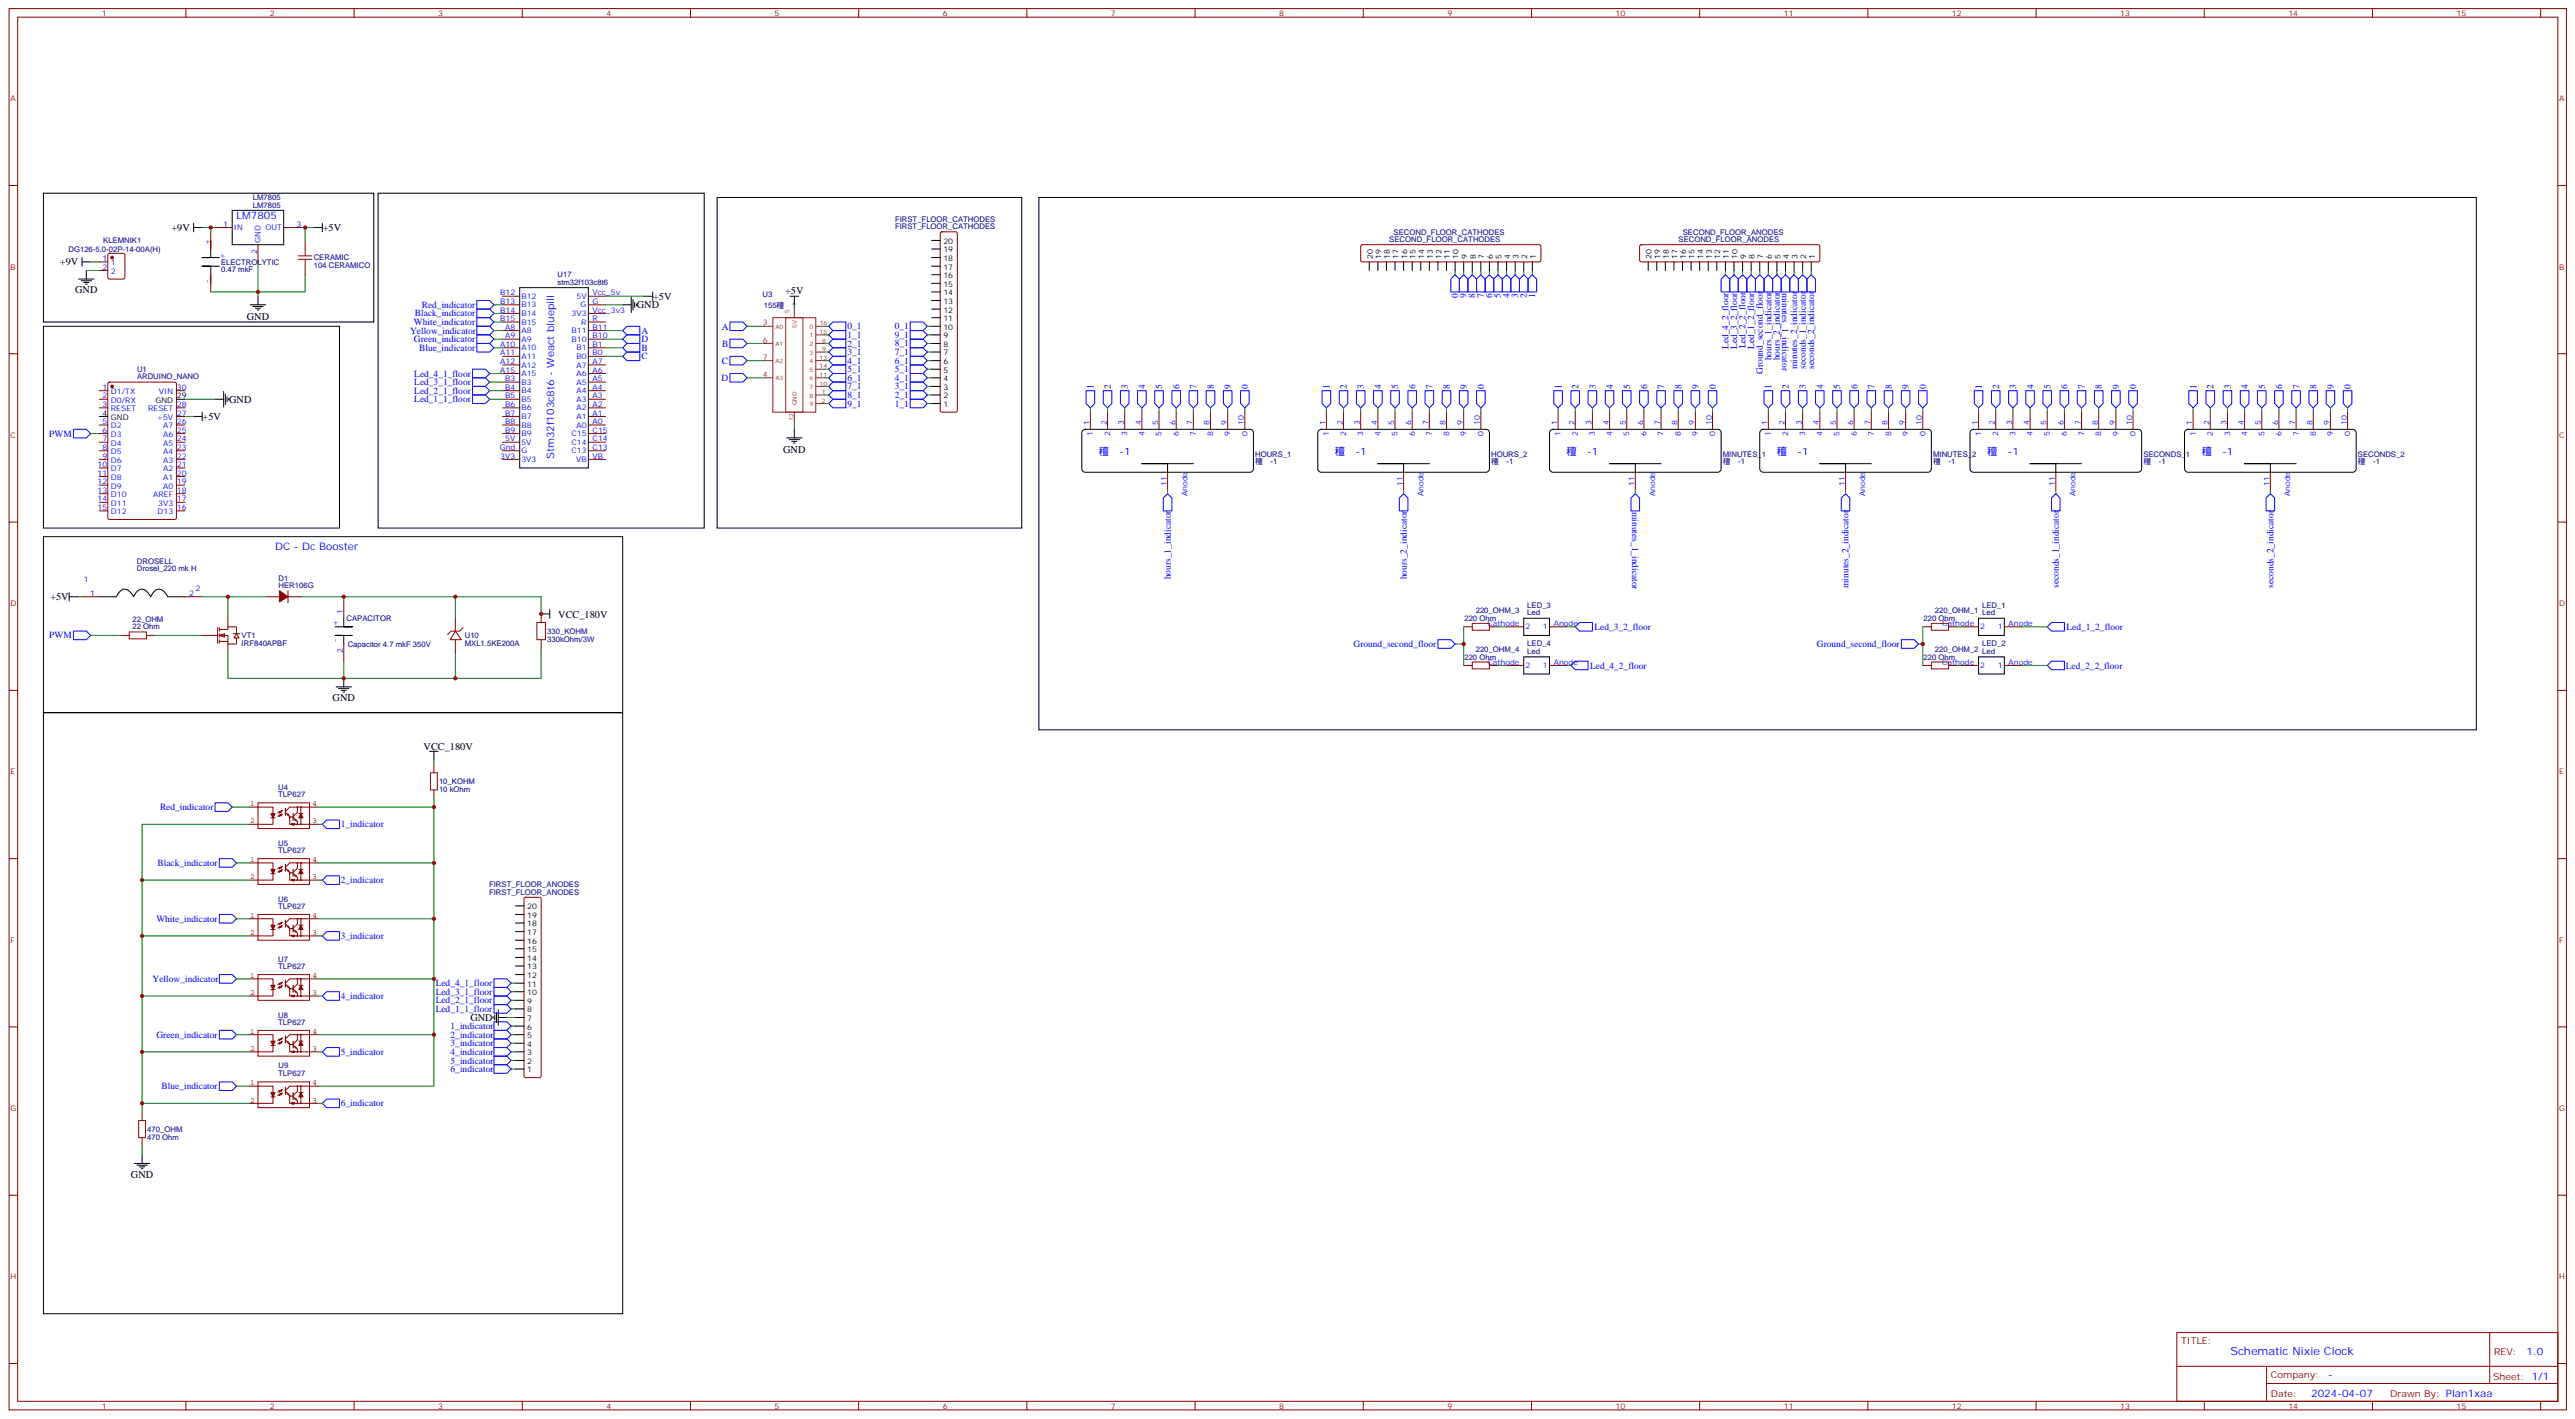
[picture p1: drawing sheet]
<svg xmlns="http://www.w3.org/2000/svg" width="1059mm" height="583mm" viewBox="0 0 1059 583" stroke-linecap="round" stroke-linejoin="round" font-family="sans-serif">
<defs><g id="words">
<text font-size="4.6" fill="#00f" x="916.9" y="556.5">Schematic Nixie Clock</text>
<g font-size="4.2" fill="#00f">
<text x="97.2" y="90">LM7805</text>
<text x="227.8" y="188.7" transform="rotate(-90 227.8 188.7)">Stm32f103c8t6 - Weact bluepill</text>
<text x="451.8" y="187">䆄ᴀ-1</text>
<text x="548.8" y="187">䆄ᴀ-1</text>
<text x="644" y="187">䆄ᴀ-1</text>
<text x="730.5" y="187">䆄ᴀ-1</text>
<text x="816.9" y="187">䆄ᴀ-1</text>
<text x="905.1" y="187">䆄ᴀ-1</text>
<text x="113.1" y="225.8">DC - Dc Booster</text>
<text x="1038.7" y="556.8">1.0</text>
<text x="957" y="566.3">-</text>
<text x="950.1" y="574.1">2024-04-07</text>
</g>
<g font-size="4.2">
<text x="70.5" y="94.9">+9V</text>
<text x="132.7" y="94.9">+5V</text>
<text x="24.6" y="109">+9V</text>
<text x="30.9" y="120.3">GND</text>
<text x="268.5" y="123.2">+5V</text>
<text x="322.7" y="120.6">+5V</text>
<text x="101.5" y="131.3">GND</text>
<text x="261.8" y="126.7">GND</text>
<text x="94.2" y="165.5">GND</text>
<text x="83.3" y="172.5">+5V</text>
<text x="321.9" y="186">GND</text>
<text x="20.7" y="246.6">+5V</text>
<text x="229.5" y="254">VCC_180V</text>
<text x="136.7" y="287.9">GND</text>
<text x="174.1" y="308">VCC_180V</text>
<text x="193.4" y="419.5">GND</text>
<text x="53.8" y="484.1">GND</text>
</g>
<g font-size="3.9" fill="#00f">
<text x="599.4" y="122.5" transform="rotate(-90 599.4 122.5)">0</text>
<text x="602.9" y="122.5" transform="rotate(-90 602.9 122.5)">9</text>
<text x="606.4" y="122.5" transform="rotate(-90 606.4 122.5)">8</text>
<text x="609.9" y="122.5" transform="rotate(-90 609.9 122.5)">7</text>
<text x="613.5" y="122.5" transform="rotate(-90 613.5 122.5)">6</text>
<text x="617" y="122.5" transform="rotate(-90 617 122.5)">5</text>
<text x="620.5" y="122.5" transform="rotate(-90 620.5 122.5)">4</text>
<text x="624" y="122.5" transform="rotate(-90 624 122.5)">3</text>
<text x="627.6" y="122.5" transform="rotate(-90 627.6 122.5)">2</text>
<text x="631.1" y="122.5" transform="rotate(-90 631.1 122.5)">1</text>
<text x="732.7" y="120.4" transform="rotate(90 732.7 120.4)">minutes_1_indicator</text>
<text x="170.6" y="130">Black_indicator</text>
<text x="173.4" y="126.5">Red_indicator</text>
<text x="168.6" y="137.1">Yellow_indicator</text>
<text x="170.1" y="133.5">White_indicator</text>
<text x="263.7" y="137.1">A</text>
<text x="296.7" y="135.4">A</text>
<text x="348.4" y="135.3">0_1</text>
<text x="367.8" y="135.3">0_1</text>
<text x="170.2" y="140.6">Green_indicator</text>
<text x="263.7" y="140.6">D</text>
<text x="296.9" y="142.5">B</text>
<text x="348.4" y="138.8">1_1</text>
<text x="348.4" y="142.4">2_1</text>
<text x="367.8" y="142.4">8_1</text>
<text x="367.8" y="138.8">9_1</text>
<text x="710.5" y="143.4" transform="rotate(-90 710.5 143.4)">Led_4_2_floor</text>
<text x="714.1" y="143.5" transform="rotate(-90 714.1 143.5)">Led_3_2_floor</text>
<text x="717.6" y="143.2" transform="rotate(-90 717.6 143.2)">Led_2_2_floor</text>
<text x="721.1" y="143.4" transform="rotate(-90 721.1 143.4)">Led_1_2_floor</text>
<text x="172.3" y="144.1">Blue_indicator</text>
<text x="263.7" y="144.1">B</text>
<text x="263.7" y="147.7">C</text>
<text x="296.7" y="149.5">C</text>
<text x="348.4" y="145.9">3_1</text>
<text x="348.4" y="149.4">4_1</text>
<text x="367.8" y="149.4">6_1</text>
<text x="367.8" y="145.9">7_1</text>
<text x="728.2" y="148" transform="rotate(-90 728.2 148)">hours_1_indicator</text>
<text x="731.7" y="148" transform="rotate(-90 731.7 148)">hours_2_indicator</text>
<text x="170.3" y="154.7">Led_4_1_floor</text>
<text x="348.4" y="153">5_1</text>
<text x="367.8" y="152.9">5_1</text>
<text x="724.7" y="153.7" transform="rotate(-90 724.7 153.7)">Ground_second_floor</text>
<text x="738.8" y="151.6" transform="rotate(-90 738.8 151.6)">minutes_2_indicator</text>
<text x="742.3" y="151.6" transform="rotate(-90 742.3 151.6)">seconds_1_indicator</text>
<text x="745.8" y="151.6" transform="rotate(-90 745.8 151.6)">seconds_2_indicator</text>
<text x="170.3" y="161.8">Led_2_1_floor</text>
<text x="170.3" y="158.2">Led_3_1_floor</text>
<text x="296.5" y="156.6">D</text>
<text x="348.4" y="156.5">6_1</text>
<text x="348.4" y="160">7_1</text>
<text x="367.8" y="160">3_1</text>
<text x="367.8" y="156.5">4_1</text>
<text x="449.6" y="159.8" transform="rotate(-90 449.6 159.8)">1</text>
<text x="456.6" y="159.8" transform="rotate(-90 456.6 159.8)">2</text>
<text x="463.7" y="159.8" transform="rotate(-90 463.7 159.8)">3</text>
<text x="470.8" y="159.8" transform="rotate(-90 470.8 159.8)">4</text>
<text x="477.8" y="159.8" transform="rotate(-90 477.8 159.8)">5</text>
<text x="484.9" y="159.8" transform="rotate(-90 484.9 159.8)">6</text>
<text x="491.9" y="159.8" transform="rotate(-90 491.9 159.8)">7</text>
<text x="499" y="159.8" transform="rotate(-90 499 159.8)">8</text>
<text x="506" y="159.8" transform="rotate(-90 506 159.8)">9</text>
<text x="513.1" y="159.8" transform="rotate(-90 513.1 159.8)">0</text>
<text x="546.6" y="159.8" transform="rotate(-90 546.6 159.8)">1</text>
<text x="553.7" y="159.8" transform="rotate(-90 553.7 159.8)">2</text>
<text x="560.7" y="159.8" transform="rotate(-90 560.7 159.8)">3</text>
<text x="567.8" y="159.8" transform="rotate(-90 567.8 159.8)">4</text>
<text x="574.8" y="159.8" transform="rotate(-90 574.8 159.8)">5</text>
<text x="581.9" y="159.8" transform="rotate(-90 581.9 159.8)">6</text>
<text x="588.9" y="159.8" transform="rotate(-90 588.9 159.8)">7</text>
<text x="596" y="159.8" transform="rotate(-90 596 159.8)">8</text>
<text x="603" y="159.8" transform="rotate(-90 603 159.8)">9</text>
<text x="610.1" y="159.8" transform="rotate(-90 610.1 159.8)">0</text>
<text x="641.8" y="159.8" transform="rotate(-90 641.8 159.8)">1</text>
<text x="648.9" y="159.8" transform="rotate(-90 648.9 159.8)">2</text>
<text x="656" y="159.8" transform="rotate(-90 656 159.8)">3</text>
<text x="663" y="159.8" transform="rotate(-90 663 159.8)">4</text>
<text x="670.1" y="159.8" transform="rotate(-90 670.1 159.8)">5</text>
<text x="677.1" y="159.8" transform="rotate(-90 677.1 159.8)">6</text>
<text x="684.2" y="159.8" transform="rotate(-90 684.2 159.8)">7</text>
<text x="691.2" y="159.8" transform="rotate(-90 691.2 159.8)">8</text>
<text x="698.3" y="159.8" transform="rotate(-90 698.3 159.8)">9</text>
<text x="705.3" y="159.8" transform="rotate(-90 705.3 159.8)">0</text>
<text x="728.3" y="159.8" transform="rotate(-90 728.3 159.8)">1</text>
<text x="735.3" y="159.8" transform="rotate(-90 735.3 159.8)">2</text>
<text x="742.4" y="159.8" transform="rotate(-90 742.4 159.8)">3</text>
<text x="749.4" y="159.8" transform="rotate(-90 749.4 159.8)">4</text>
<text x="756.5" y="159.8" transform="rotate(-90 756.5 159.8)">5</text>
<text x="763.6" y="159.8" transform="rotate(-90 763.6 159.8)">6</text>
<text x="770.6" y="159.8" transform="rotate(-90 770.6 159.8)">7</text>
<text x="777.7" y="159.8" transform="rotate(-90 777.7 159.8)">8</text>
<text x="784.7" y="159.8" transform="rotate(-90 784.7 159.8)">9</text>
<text x="791.8" y="159.8" transform="rotate(-90 791.8 159.8)">0</text>
<text x="814.7" y="159.8" transform="rotate(-90 814.7 159.8)">1</text>
<text x="821.8" y="159.8" transform="rotate(-90 821.8 159.8)">2</text>
<text x="828.8" y="159.8" transform="rotate(-90 828.8 159.8)">3</text>
<text x="835.9" y="159.8" transform="rotate(-90 835.9 159.8)">4</text>
<text x="842.9" y="159.8" transform="rotate(-90 842.9 159.8)">5</text>
<text x="850" y="159.8" transform="rotate(-90 850 159.8)">6</text>
<text x="857" y="159.8" transform="rotate(-90 857 159.8)">7</text>
<text x="864.1" y="159.8" transform="rotate(-90 864.1 159.8)">8</text>
<text x="871.2" y="159.8" transform="rotate(-90 871.2 159.8)">9</text>
<text x="878.2" y="159.8" transform="rotate(-90 878.2 159.8)">0</text>
<text x="902.9" y="159.8" transform="rotate(-90 902.9 159.8)">1</text>
<text x="910" y="159.8" transform="rotate(-90 910 159.8)">2</text>
<text x="917" y="159.8" transform="rotate(-90 917 159.8)">3</text>
<text x="924.1" y="159.8" transform="rotate(-90 924.1 159.8)">4</text>
<text x="931.1" y="159.8" transform="rotate(-90 931.1 159.8)">5</text>
<text x="938.2" y="159.8" transform="rotate(-90 938.2 159.8)">6</text>
<text x="945.2" y="159.8" transform="rotate(-90 945.2 159.8)">7</text>
<text x="952.3" y="159.8" transform="rotate(-90 952.3 159.8)">8</text>
<text x="959.3" y="159.8" transform="rotate(-90 959.3 159.8)">9</text>
<text x="966.4" y="159.8" transform="rotate(-90 966.4 159.8)">0</text>
<text x="170.3" y="165.3">Led_1_1_floor</text>
<text x="348.4" y="163.5">8_1</text>
<text x="348.4" y="167.1">9_1</text>
<text x="367.8" y="167.1">1_1</text>
<text x="367.8" y="163.5">2_1</text>
<text x="20.3" y="179.4">PWM</text>
<text x="670.9" y="210.3" transform="rotate(90 670.9 210.3)">minutes_1_indicator</text>
<text x="481.3" y="238" transform="rotate(-90 481.3 238)">hours_1_indicator</text>
<text x="578.3" y="238" transform="rotate(-90 578.3 238)">hours_2_indicator</text>
<text x="759.9" y="241.5" transform="rotate(-90 759.9 241.5)">minutes_2_indicator</text>
<text x="846.4" y="241.5" transform="rotate(-90 846.4 241.5)">seconds_1_indicator</text>
<text x="934.6" y="241.5" transform="rotate(-90 934.6 241.5)">seconds_2_indicator</text>
<text x="20.3" y="262.3">PWM</text>
<text x="655.4" y="258.8">Led_3_2_floor</text>
<text x="849.5" y="258.8">Led_1_2_floor</text>
<text x="556.4" y="265.9">Ground_second_floor</text>
<text x="746.9" y="265.9">Ground_second_floor</text>
<text x="653.7" y="274.7">Led_4_2_floor</text>
<text x="849.2" y="274.7">Led_2_2_floor</text>
<text x="65.8" y="332.9">Red_indicator</text>
<text x="140.1" y="339.9">1_indicator</text>
<text x="64.7" y="355.8">Black_indicator</text>
<text x="140.1" y="362.9">2_indicator</text>
<text x="64.3" y="378.7">White_indicator</text>
<text x="140.1" y="385.8">3_indicator</text>
<text x="62.7" y="403.4">Yellow_indicator</text>
<text x="179.1" y="405.2">Led_4_1_floor</text>
<text x="140.1" y="410.5">4_indicator</text>
<text x="179.1" y="412.2">Led_2_1_floor</text>
<text x="179.1" y="408.7">Led_3_1_floor</text>
<text x="179.1" y="415.8">Led_1_1_floor</text>
<text x="185.2" y="422.8">1_indicator</text>
<text x="64.3" y="426.3">Green_indicator</text>
<text x="185.2" y="429.9">3_indicator</text>
<text x="185.2" y="426.4">2_indicator</text>
<text x="140.1" y="433.4">5_indicator</text>
<text x="185.2" y="437">5_indicator</text>
<text x="185.2" y="433.4">4_indicator</text>
<text x="185.2" y="440.5">6_indicator</text>
<text x="66.5" y="447.5">Blue_indicator</text>
<text x="140.1" y="454.6">6_indicator</text>
</g>
<g font-size="3.9" fill="#800">
<text x="896.6" y="552.1">TITLE:</text>
<text x="1025.2" y="556.8">REV:</text>
<text x="933.5" y="566.3">Company:</text>
<text x="1024.9" y="566.9">Sheet: 1/1</text>
<text x="933.5" y="574">Date:</text>
<text x="982.6" y="574.1">Drawn By: Plan1xaa</text>
</g>
<g font-size="3.2" fill="#800">
<text x="41.8" y="6.5">1</text>
<text x="111" y="6.5">2</text>
<text x="180.1" y="6.5">3</text>
<text x="249.3" y="6.5">4</text>
<text x="318.4" y="6.5">5</text>
<text x="387.6" y="6.5">6</text>
<text x="456.7" y="6.5">7</text>
<text x="525.9" y="6.5">8</text>
<text x="595" y="6.5">9</text>
<text x="664.1" y="6.5">10</text>
<text x="733.3" y="6.5">11</text>
<text x="802.4" y="6.5">12</text>
<text x="871.6" y="6.5">13</text>
<text x="940.7" y="6.5">14</text>
<text x="1009.9" y="6.5">15</text>
<text x="4.3" y="41.6">A</text>
<text x="1052" y="41.6">A</text>
<text x="4.3" y="110.8">B</text>
<text x="1052" y="110.8">B</text>
<text x="4.3" y="179.9">C</text>
<text x="1052" y="179.9">C</text>
<text x="4.3" y="249.1">D</text>
<text x="1052" y="249.1">D</text>
<text x="4.3" y="318.2">E</text>
<text x="1052" y="318.2">E</text>
<text x="4.3" y="387.3">F</text>
<text x="1052" y="387.3">F</text>
<text x="4.3" y="456.5">G</text>
<text x="1052" y="456.5">G</text>
<text x="4.3" y="525.6">H</text>
<text x="1052" y="525.6">H</text>
<text x="41.8" y="578.7">1</text>
<text x="111" y="578.7">2</text>
<text x="180.1" y="578.7">3</text>
<text x="249.3" y="578.7">4</text>
<text x="318.4" y="578.7">5</text>
<text x="387.6" y="578.7">6</text>
<text x="456.7" y="578.7">7</text>
<text x="525.9" y="578.7">8</text>
<text x="595" y="578.7">9</text>
<text x="664.1" y="578.7">10</text>
<text x="733.3" y="578.7">11</text>
<text x="802.4" y="578.7">12</text>
<text x="871.6" y="578.7">13</text>
<text x="940.7" y="578.7">14</text>
<text x="1009.9" y="578.7">15</text>
</g>
<g font-size="3.2" fill="#000080">
<text x="103.9" y="82.2">LM7805</text>
<text x="103.9" y="85.4">LM7805</text>
<text x="367.9" y="94.2">FIRST_FLOOR_CATHODES</text>
<text x="367.9" y="91.2">FIRST_FLOOR_CATHODES</text>
<text x="42.4" y="99.9">KLEMNIK1</text>
<text x="571.1" y="99.5">SECOND_FLOOR_CATHODES</text>
<text x="572.9" y="96.4">SECOND_FLOOR_CATHODES</text>
<text x="690" y="99.5">SECOND_FLOOR_ANODES</text>
<text x="691.8" y="96.4">SECOND_FLOOR_ANODES</text>
<text x="28.2" y="103.4">DG126-5.0-02P-14-00A(H)</text>
<text x="129" y="107">CERAMIC</text>
<text x="90.9" y="111.9">0.47 mkF</text>
<text x="90.9" y="108.7">ELECTROLYTIC</text>
<text x="129" y="110.2">104 CERAMICO</text>
<text x="229.2" y="113.9">U17</text>
<text x="229.2" y="116.9">stm32f103c8t6</text>
<text x="313.5" y="122.2">U3</text>
<text x="314" y="126.4">155䆄᐀1</text>
<text x="56.3" y="155.7">ARDUINO_NANO</text>
<text x="56.3" y="152.7">U1</text>
<text x="516" y="190.8">䆄ᴀ-1</text>
<text x="516" y="187.8">HOURS_1</text>
<text x="613" y="190.8">䆄ᴀ-1</text>
<text x="613" y="187.8">HOURS_2</text>
<text x="708.2" y="190.8">䆄ᴀ-1</text>
<text x="708.2" y="187.8">MINUTES_1</text>
<text x="794.7" y="190.8">䆄ᴀ-1</text>
<text x="794.7" y="187.8">MINUTES_2</text>
<text x="881.1" y="190.8">䆄ᴀ-1</text>
<text x="881.1" y="187.8">SECONDS_1</text>
<text x="969.3" y="190.8">䆄ᴀ-1</text>
<text x="969.3" y="187.8">SECONDS_2</text>
<text x="56.3" y="231.5">DROSELL</text>
<text x="56.3" y="234.7">Drosel_220 mk H</text>
<text x="114.5" y="238.6">D1</text>
<text x="114.5" y="241.7">HER106G</text>
<text x="606.6" y="251.9">220_OHM_3</text>
<text x="627.9" y="249.7">LED_3</text>
<text x="795.4" y="251.9">220_OHM_1</text>
<text x="814.8" y="249.7">LED_1</text>
<text x="54.5" y="255.6">22_OHM</text>
<text x="142.5" y="255.2">CAPACITOR</text>
<text x="602" y="255.2">220 Ohm</text>
<text x="627.9" y="252.7">Led</text>
<text x="790.7" y="255.2">220 Ohm</text>
<text x="814.8" y="252.7">Led</text>
<text x="54.5" y="258.6">22 Ohm</text>
<text x="99.3" y="262.3">VT1</text>
<text x="191.1" y="262.2">U10</text>
<text x="224.9" y="263.6">330kOhm/3W</text>
<text x="224.9" y="260.4">330_KOHM</text>
<text x="99.3" y="265.4">IRF840APBF</text>
<text x="142.9" y="265.7">Capacitor 4.7 mkF 350V</text>
<text x="191.1" y="265.4">MXL1.5KE200A</text>
<text x="606.6" y="267.8">220_OHM_4</text>
<text x="627.9" y="268.6">Led</text>
<text x="627.9" y="265.6">LED_4</text>
<text x="795.4" y="267.8">220_OHM_2</text>
<text x="814.8" y="268.6">Led</text>
<text x="814.8" y="265.6">LED_2</text>
<text x="602" y="271">220 Ohm</text>
<text x="790.7" y="271">220 Ohm</text>
<text x="180.5" y="322.3">10_KOHM</text>
<text x="114.4" y="327.6">TLP627</text>
<text x="114.4" y="324.6">U4</text>
<text x="180.5" y="325.3">10 kOhm</text>
<text x="114.4" y="347.5">U5</text>
<text x="114.4" y="350.5">TLP627</text>
<text x="201.1" y="364.6">FIRST_FLOOR_ANODES</text>
<text x="114.4" y="370.5">U6</text>
<text x="201.1" y="367.6">FIRST_FLOOR_ANODES</text>
<text x="114.4" y="373.4">TLP627</text>
<text x="114.4" y="395.1">U7</text>
<text x="114.4" y="398.1">TLP627</text>
<text x="114.4" y="418.1">U8</text>
<text x="114.4" y="421.1">TLP627</text>
<text x="114.4" y="442.1">TLP627</text>
<text x="114.5" y="438.6">U9</text>
<text x="60.5" y="465.2">470_OHM</text>
<text x="60.5" y="468.2">470 Ohm</text>
</g>
<g font-size="3.2" fill="#00f">
<text x="91.7" y="93.1">1</text>
<text x="96.2" y="94.5">IN</text>
<text x="109.1" y="94.5">OUT</text>
<text x="121.9" y="93.1">3</text>
<text x="86.3" y="100.5" transform="rotate(-90 86.3 100.5)">+</text>
<text x="107.1" y="99.8" transform="rotate(-90 107.1 99.8)">GND</text>
<text x="42.1" y="107.2">1</text>
<text x="90.2" y="105.8">+</text>
<text x="105.7" y="104.3" transform="rotate(-90 105.7 104.3)">2</text>
<text x="42.1" y="110.8">2</text>
<text x="45.6" y="109">1</text>
<text x="45.6" y="112.5">2</text>
<text x="86.3" y="116.1" transform="rotate(-90 86.3 116.1)">-</text>
<text x="205.7" y="121.4">B12</text>
<text x="205.7" y="124.9">B13</text>
<text x="214.3" y="122.8">B12</text>
<text x="237" y="122.8">5V</text>
<text x="243.6" y="121.4">Vcc_5v</text>
<text x="243.6" y="124.9">G</text>
<text x="205.7" y="128.4">B14</text>
<text x="205.7" y="131.9">B15</text>
<text x="214.3" y="126.3">B13</text>
<text x="214.3" y="129.8">B14</text>
<text x="235" y="129.8">3V3</text>
<text x="238.7" y="126.3">G</text>
<text x="243.6" y="128.4">Vcc_3v3</text>
<text x="243.6" y="131.9">R</text>
<text x="207.7" y="135.5">A8</text>
<text x="214.3" y="133.3">B15</text>
<text x="214.3" y="136.9">A8</text>
<text x="234.9" y="136.9">B11</text>
<text x="239" y="133.3">R</text>
<text x="243.6" y="135.5">B11</text>
<text x="205.7" y="142.5">A10</text>
<text x="207.7" y="139">A9</text>
<text x="214.3" y="140.4">A9</text>
<text x="214.3" y="143.9">A10</text>
<text x="234.9" y="140.4">B10</text>
<text x="237" y="143.9">B1</text>
<text x="243.6" y="139">B10</text>
<text x="243.6" y="142.5">B1</text>
<text x="205.7" y="146">A11</text>
<text x="205.7" y="149.6">A12</text>
<text x="214.3" y="147.5">A11</text>
<text x="237" y="147.5">B0</text>
<text x="243.6" y="146">B0</text>
<text x="243.6" y="149.6">A7</text>
<text x="205.7" y="153.1">A15</text>
<text x="214.3" y="151">A12</text>
<text x="214.3" y="154.5">A15</text>
<text x="237" y="151">A7</text>
<text x="237" y="154.5">A6</text>
<text x="243.6" y="153.1">A6</text>
<text x="42.1" y="160.2">1</text>
<text x="45.6" y="161.9">D1/TX</text>
<text x="65.3" y="161.9">VIN</text>
<text x="72.7" y="160.2">30</text>
<text x="207.7" y="156.6">B3</text>
<text x="207.7" y="160.2">B4</text>
<text x="214.3" y="158">B3</text>
<text x="214.3" y="161.6">B4</text>
<text x="237" y="158">A5</text>
<text x="237" y="161.6">A4</text>
<text x="243.6" y="156.6">A5</text>
<text x="243.6" y="160.2">A4</text>
<text x="42.1" y="163.7">2</text>
<text x="42.1" y="167.2">3</text>
<text x="45.6" y="165.5">D0/RX</text>
<text x="72.7" y="167.2">28</text>
<text x="207.7" y="163.7">B5</text>
<text x="207.7" y="167.2">B6</text>
<text x="214.3" y="165.1">B5</text>
<text x="237" y="165.1">A3</text>
<text x="243.6" y="163.7">A3</text>
<text x="243.6" y="167.2">A2</text>
<text x="45.6" y="169">RESET</text>
<text x="60.9" y="169">RESET</text>
<text x="64.4" y="172.5">+5V</text>
<text x="72.7" y="170.7">27</text>
<text x="207.7" y="170.7">B7</text>
<text x="214.3" y="168.6">B6</text>
<text x="214.3" y="172.2">B7</text>
<text x="237" y="168.6">A2</text>
<text x="237" y="172.2">A1</text>
<text x="243.6" y="170.7">A1</text>
<text x="42.1" y="174.3">5</text>
<text x="42.1" y="177.8">6</text>
<text x="45.6" y="176">D2</text>
<text x="45.6" y="179.6">D3</text>
<text x="67" y="179.6">A6</text>
<text x="67" y="176">A7</text>
<text x="72.7" y="177.8">25</text>
<text x="72.7" y="174.3">26</text>
<text x="207.7" y="174.3">B8</text>
<text x="207.7" y="177.8">B9</text>
<text x="214.3" y="175.7">B8</text>
<text x="214.3" y="179.2">B9</text>
<text x="234.9" y="179.2">C15</text>
<text x="237" y="175.7">A0</text>
<text x="243.6" y="174.3">A0</text>
<text x="243.6" y="177.8">C15</text>
<text x="447.9" y="174.6" transform="rotate(-90 447.9 174.6)">1</text>
<text x="449.3" y="179.1" transform="rotate(-90 449.3 179.1)">1</text>
<text x="454.9" y="174.6" transform="rotate(-90 454.9 174.6)">2</text>
<text x="456.4" y="179.1" transform="rotate(-90 456.4 179.1)">2</text>
<text x="462" y="174.6" transform="rotate(-90 462 174.6)">3</text>
<text x="463.4" y="179.1" transform="rotate(-90 463.4 179.1)">3</text>
<text x="469.1" y="174.6" transform="rotate(-90 469.1 174.6)">4</text>
<text x="470.5" y="179.1" transform="rotate(-90 470.5 179.1)">4</text>
<text x="476.1" y="174.6" transform="rotate(-90 476.1 174.6)">5</text>
<text x="477.5" y="179.1" transform="rotate(-90 477.5 179.1)">5</text>
<text x="483.2" y="174.6" transform="rotate(-90 483.2 174.6)">6</text>
<text x="484.6" y="179.1" transform="rotate(-90 484.6 179.1)">6</text>
<text x="490.2" y="174.6" transform="rotate(-90 490.2 174.6)">7</text>
<text x="491.6" y="179.1" transform="rotate(-90 491.6 179.1)">7</text>
<text x="497.3" y="174.6" transform="rotate(-90 497.3 174.6)">8</text>
<text x="498.7" y="179.1" transform="rotate(-90 498.7 179.1)">8</text>
<text x="504.3" y="174.6" transform="rotate(-90 504.3 174.6)">9</text>
<text x="505.7" y="179.1" transform="rotate(-90 505.7 179.1)">9</text>
<text x="511.4" y="174.6" transform="rotate(-90 511.4 174.6)">10</text>
<text x="512.8" y="179.1" transform="rotate(-90 512.8 179.1)">0</text>
<text x="544.9" y="174.6" transform="rotate(-90 544.9 174.6)">1</text>
<text x="546.3" y="179.1" transform="rotate(-90 546.3 179.1)">1</text>
<text x="552" y="174.6" transform="rotate(-90 552 174.6)">2</text>
<text x="553.4" y="179.1" transform="rotate(-90 553.4 179.1)">2</text>
<text x="559" y="174.6" transform="rotate(-90 559 174.6)">3</text>
<text x="560.4" y="179.1" transform="rotate(-90 560.4 179.1)">3</text>
<text x="566.1" y="174.6" transform="rotate(-90 566.1 174.6)">4</text>
<text x="567.5" y="179.1" transform="rotate(-90 567.5 179.1)">4</text>
<text x="573.1" y="174.6" transform="rotate(-90 573.1 174.6)">5</text>
<text x="574.5" y="179.1" transform="rotate(-90 574.5 179.1)">5</text>
<text x="580.2" y="174.6" transform="rotate(-90 580.2 174.6)">6</text>
<text x="581.6" y="179.1" transform="rotate(-90 581.6 179.1)">6</text>
<text x="587.2" y="174.6" transform="rotate(-90 587.2 174.6)">7</text>
<text x="588.6" y="179.1" transform="rotate(-90 588.6 179.1)">7</text>
<text x="594.3" y="174.6" transform="rotate(-90 594.3 174.6)">8</text>
<text x="595.7" y="179.1" transform="rotate(-90 595.7 179.1)">8</text>
<text x="601.3" y="174.6" transform="rotate(-90 601.3 174.6)">9</text>
<text x="602.8" y="179.1" transform="rotate(-90 602.8 179.1)">9</text>
<text x="608.4" y="174.6" transform="rotate(-90 608.4 174.6)">10</text>
<text x="609.8" y="179.1" transform="rotate(-90 609.8 179.1)">0</text>
<text x="640.2" y="174.6" transform="rotate(-90 640.2 174.6)">1</text>
<text x="641.6" y="179.1" transform="rotate(-90 641.6 179.1)">1</text>
<text x="647.2" y="174.6" transform="rotate(-90 647.2 174.6)">2</text>
<text x="648.6" y="179.1" transform="rotate(-90 648.6 179.1)">2</text>
<text x="654.3" y="174.6" transform="rotate(-90 654.3 174.6)">3</text>
<text x="655.7" y="179.1" transform="rotate(-90 655.7 179.1)">3</text>
<text x="661.3" y="174.6" transform="rotate(-90 661.3 174.6)">4</text>
<text x="662.7" y="179.1" transform="rotate(-90 662.7 179.1)">4</text>
<text x="668.4" y="174.6" transform="rotate(-90 668.4 174.6)">5</text>
<text x="669.8" y="179.1" transform="rotate(-90 669.8 179.1)">5</text>
<text x="675.4" y="174.6" transform="rotate(-90 675.4 174.6)">6</text>
<text x="676.8" y="179.1" transform="rotate(-90 676.8 179.1)">6</text>
<text x="682.5" y="174.6" transform="rotate(-90 682.5 174.6)">7</text>
<text x="683.9" y="179.1" transform="rotate(-90 683.9 179.1)">7</text>
<text x="689.5" y="174.6" transform="rotate(-90 689.5 174.6)">8</text>
<text x="691" y="179.1" transform="rotate(-90 691 179.1)">8</text>
<text x="696.6" y="174.6" transform="rotate(-90 696.6 174.6)">9</text>
<text x="698" y="179.1" transform="rotate(-90 698 179.1)">9</text>
<text x="703.7" y="174.6" transform="rotate(-90 703.7 174.6)">10</text>
<text x="705.1" y="179.1" transform="rotate(-90 705.1 179.1)">0</text>
<text x="726.6" y="174.6" transform="rotate(-90 726.6 174.6)">1</text>
<text x="728" y="179.1" transform="rotate(-90 728 179.1)">1</text>
<text x="733.6" y="174.6" transform="rotate(-90 733.6 174.6)">2</text>
<text x="735" y="179.1" transform="rotate(-90 735 179.1)">2</text>
<text x="740.7" y="174.6" transform="rotate(-90 740.7 174.6)">3</text>
<text x="742.1" y="179.1" transform="rotate(-90 742.1 179.1)">3</text>
<text x="747.7" y="174.6" transform="rotate(-90 747.7 174.6)">4</text>
<text x="749.2" y="179.1" transform="rotate(-90 749.2 179.1)">4</text>
<text x="754.8" y="174.6" transform="rotate(-90 754.8 174.6)">5</text>
<text x="756.2" y="179.1" transform="rotate(-90 756.2 179.1)">5</text>
<text x="761.9" y="174.6" transform="rotate(-90 761.9 174.6)">6</text>
<text x="763.3" y="179.1" transform="rotate(-90 763.3 179.1)">6</text>
<text x="768.9" y="174.6" transform="rotate(-90 768.9 174.6)">7</text>
<text x="770.3" y="179.1" transform="rotate(-90 770.3 179.1)">7</text>
<text x="776" y="174.6" transform="rotate(-90 776 174.6)">8</text>
<text x="777.4" y="179.1" transform="rotate(-90 777.4 179.1)">8</text>
<text x="783" y="174.6" transform="rotate(-90 783 174.6)">9</text>
<text x="784.4" y="179.1" transform="rotate(-90 784.4 179.1)">9</text>
<text x="790.1" y="174.6" transform="rotate(-90 790.1 174.6)">10</text>
<text x="791.5" y="179.1" transform="rotate(-90 791.5 179.1)">0</text>
<text x="813" y="174.6" transform="rotate(-90 813 174.6)">1</text>
<text x="814.4" y="179.1" transform="rotate(-90 814.4 179.1)">1</text>
<text x="820.1" y="174.6" transform="rotate(-90 820.1 174.6)">2</text>
<text x="821.5" y="179.1" transform="rotate(-90 821.5 179.1)">2</text>
<text x="827.1" y="174.6" transform="rotate(-90 827.1 174.6)">3</text>
<text x="828.5" y="179.1" transform="rotate(-90 828.5 179.1)">3</text>
<text x="834.2" y="174.6" transform="rotate(-90 834.2 174.6)">4</text>
<text x="835.6" y="179.1" transform="rotate(-90 835.6 179.1)">4</text>
<text x="841.2" y="174.6" transform="rotate(-90 841.2 174.6)">5</text>
<text x="842.6" y="179.1" transform="rotate(-90 842.6 179.1)">5</text>
<text x="848.3" y="174.6" transform="rotate(-90 848.3 174.6)">6</text>
<text x="849.7" y="179.1" transform="rotate(-90 849.7 179.1)">6</text>
<text x="855.3" y="174.6" transform="rotate(-90 855.3 174.6)">7</text>
<text x="856.8" y="179.1" transform="rotate(-90 856.8 179.1)">7</text>
<text x="862.4" y="174.6" transform="rotate(-90 862.4 174.6)">8</text>
<text x="863.8" y="179.1" transform="rotate(-90 863.8 179.1)">8</text>
<text x="869.5" y="174.6" transform="rotate(-90 869.5 174.6)">9</text>
<text x="870.9" y="179.1" transform="rotate(-90 870.9 179.1)">9</text>
<text x="876.5" y="174.6" transform="rotate(-90 876.5 174.6)">10</text>
<text x="877.9" y="179.1" transform="rotate(-90 877.9 179.1)">0</text>
<text x="901.2" y="174.6" transform="rotate(-90 901.2 174.6)">1</text>
<text x="902.6" y="179.1" transform="rotate(-90 902.6 179.1)">1</text>
<text x="908.3" y="174.6" transform="rotate(-90 908.3 174.6)">2</text>
<text x="909.7" y="179.1" transform="rotate(-90 909.7 179.1)">2</text>
<text x="915.3" y="174.6" transform="rotate(-90 915.3 174.6)">3</text>
<text x="916.7" y="179.1" transform="rotate(-90 916.7 179.1)">3</text>
<text x="922.4" y="174.6" transform="rotate(-90 922.4 174.6)">4</text>
<text x="923.8" y="179.1" transform="rotate(-90 923.8 179.1)">4</text>
<text x="929.4" y="174.6" transform="rotate(-90 929.4 174.6)">5</text>
<text x="930.8" y="179.1" transform="rotate(-90 930.8 179.1)">5</text>
<text x="936.5" y="174.6" transform="rotate(-90 936.5 174.6)">6</text>
<text x="937.9" y="179.1" transform="rotate(-90 937.9 179.1)">6</text>
<text x="943.5" y="174.6" transform="rotate(-90 943.5 174.6)">7</text>
<text x="945" y="179.1" transform="rotate(-90 945 179.1)">7</text>
<text x="950.6" y="174.6" transform="rotate(-90 950.6 174.6)">8</text>
<text x="952" y="179.1" transform="rotate(-90 952 179.1)">8</text>
<text x="957.7" y="174.6" transform="rotate(-90 957.7 174.6)">9</text>
<text x="959.1" y="179.1" transform="rotate(-90 959.1 179.1)">9</text>
<text x="964.7" y="174.6" transform="rotate(-90 964.7 174.6)">10</text>
<text x="966.1" y="179.1" transform="rotate(-90 966.1 179.1)">0</text>
<text x="42.1" y="181.3">7</text>
<text x="42.1" y="184.9">8</text>
<text x="45.6" y="183.1">D4</text>
<text x="67" y="183.1">A5</text>
<text x="72.7" y="184.9">23</text>
<text x="72.7" y="181.3">24</text>
<text x="205.4" y="184.9">Gnd</text>
<text x="207.7" y="181.3">5V</text>
<text x="214.3" y="182.7">5V</text>
<text x="234.9" y="182.7">C14</text>
<text x="243.6" y="181.3">C14</text>
<text x="243.6" y="184.9">C13</text>
<text x="40.1" y="191.9">10</text>
<text x="42.1" y="188.4">9</text>
<text x="45.6" y="186.6">D5</text>
<text x="45.6" y="190.1">D6</text>
<text x="67" y="190.1">A3</text>
<text x="67" y="186.6">A4</text>
<text x="72.7" y="191.9">21</text>
<text x="72.7" y="188.4">22</text>
<text x="205.7" y="188.4">3V3</text>
<text x="214.3" y="186.3">G</text>
<text x="214.3" y="189.8">3V3</text>
<text x="234.9" y="186.3">C13</text>
<text x="236.8" y="189.8">VB</text>
<text x="243.6" y="188.4">VB</text>
<text x="40.1" y="195.4">11</text>
<text x="45.6" y="193.7">D7</text>
<text x="45.6" y="197.2">D8</text>
<text x="67" y="197.2">A1</text>
<text x="67" y="193.7">A2</text>
<text x="72.7" y="195.4">20</text>
<text x="40.1" y="199">12</text>
<text x="40.1" y="202.5">13</text>
<text x="45.6" y="200.7">D9</text>
<text x="67" y="200.7">A0</text>
<text x="72.7" y="202.5">18</text>
<text x="72.7" y="199">19</text>
<text x="479.6" y="199.8" transform="rotate(-90 479.6 199.8)">11</text>
<text x="488.1" y="203.9" transform="rotate(-90 488.1 203.9)">Anode</text>
<text x="576.7" y="199.8" transform="rotate(-90 576.7 199.8)">11</text>
<text x="585.1" y="203.9" transform="rotate(-90 585.1 203.9)">Anode</text>
<text x="671.9" y="199.8" transform="rotate(-90 671.9 199.8)">11</text>
<text x="680.4" y="203.9" transform="rotate(-90 680.4 203.9)">Anode</text>
<text x="758.3" y="199.8" transform="rotate(-90 758.3 199.8)">11</text>
<text x="766.8" y="203.9" transform="rotate(-90 766.8 203.9)">Anode</text>
<text x="844.8" y="199.8" transform="rotate(-90 844.8 199.8)">11</text>
<text x="853.2" y="203.9" transform="rotate(-90 853.2 203.9)">Anode</text>
<text x="933" y="199.8" transform="rotate(-90 933 199.8)">11</text>
<text x="941.4" y="203.9" transform="rotate(-90 941.4 203.9)">Anode</text>
<text x="40.1" y="206">14</text>
<text x="40.1" y="209.5">15</text>
<text x="45.6" y="204.3">D10</text>
<text x="45.6" y="207.8">D11</text>
<text x="63" y="204.3">AREF</text>
<text x="65" y="207.8">3V3</text>
<text x="72.7" y="209.5">16</text>
<text x="72.7" y="206">17</text>
<text x="45.6" y="211.3">D12</text>
<text x="64.7" y="211.3">D13</text>
<text x="34.4" y="239.2">1</text>
<text x="37" y="244.8">1</text>
<text x="77.8" y="244.8">2</text>
<text x="80.4" y="242.7">2</text>
<text x="138.9" y="257.3" transform="rotate(-90 138.9 257.3)">+</text>
<text x="141" y="252.2" transform="rotate(-90 141 252.2)">1</text>
<text x="611.5" y="257.2">Cathode</text>
<text x="638.7" y="257.2">Anode</text>
<text x="798.4" y="257.2">Cathode</text>
<text x="825.7" y="257.2">Anode</text>
<text x="138.9" y="263.9" transform="rotate(-90 138.9 263.9)">-</text>
<text x="627.1" y="258.6">2</text>
<text x="634.3" y="258.6">1</text>
<text x="814.1" y="258.6">2</text>
<text x="821.2" y="258.6">1</text>
<text x="141" y="268.4" transform="rotate(-90 141 268.4)">2</text>
<text x="611.5" y="273">Cathode</text>
<text x="627.1" y="274.5">2</text>
<text x="634.3" y="274.5">1</text>
<text x="638.7" y="273">Anode</text>
<text x="798.4" y="273">Cathode</text>
<text x="814.1" y="274.5">2</text>
<text x="821.2" y="274.5">1</text>
<text x="825.7" y="273">Anode</text>
</g>
<g font-size="3.2">
<text x="387.8" y="100.2">20</text>
<text x="387.8" y="107.2">18</text>
<text x="387.8" y="103.7">19</text>
<text x="564.3" y="106.3" transform="rotate(-90 564.3 106.3)">20</text>
<text x="567.8" y="106.3" transform="rotate(-90 567.8 106.3)">19</text>
<text x="571.4" y="106.3" transform="rotate(-90 571.4 106.3)">18</text>
<text x="574.9" y="106.3" transform="rotate(-90 574.9 106.3)">17</text>
<text x="578.4" y="106.3" transform="rotate(-90 578.4 106.3)">16</text>
<text x="581.9" y="106.3" transform="rotate(-90 581.9 106.3)">15</text>
<text x="585.5" y="106.3" transform="rotate(-90 585.5 106.3)">14</text>
<text x="589" y="106.3" transform="rotate(-90 589 106.3)">13</text>
<text x="592.5" y="106.3" transform="rotate(-90 592.5 106.3)">12</text>
<text x="596.1" y="106.3" transform="rotate(-90 596.1 106.3)">11</text>
<text x="599.6" y="106.3" transform="rotate(-90 599.6 106.3)">10</text>
<text x="603.1" y="106.3" transform="rotate(-90 603.1 106.3)">9</text>
<text x="606.6" y="106.3" transform="rotate(-90 606.6 106.3)">8</text>
<text x="610.2" y="106.3" transform="rotate(-90 610.2 106.3)">7</text>
<text x="613.7" y="106.3" transform="rotate(-90 613.7 106.3)">6</text>
<text x="617.2" y="106.3" transform="rotate(-90 617.2 106.3)">5</text>
<text x="620.7" y="106.3" transform="rotate(-90 620.7 106.3)">4</text>
<text x="624.3" y="106.3" transform="rotate(-90 624.3 106.3)">3</text>
<text x="627.8" y="106.3" transform="rotate(-90 627.8 106.3)">2</text>
<text x="631.3" y="106.3" transform="rotate(-90 631.3 106.3)">1</text>
<text x="679" y="106.3" transform="rotate(-90 679 106.3)">20</text>
<text x="682.5" y="106.3" transform="rotate(-90 682.5 106.3)">19</text>
<text x="686" y="106.3" transform="rotate(-90 686 106.3)">18</text>
<text x="689.5" y="106.3" transform="rotate(-90 689.5 106.3)">17</text>
<text x="693.1" y="106.3" transform="rotate(-90 693.1 106.3)">16</text>
<text x="696.6" y="106.3" transform="rotate(-90 696.6 106.3)">15</text>
<text x="700.1" y="106.3" transform="rotate(-90 700.1 106.3)">14</text>
<text x="703.7" y="106.3" transform="rotate(-90 703.7 106.3)">13</text>
<text x="707.2" y="106.3" transform="rotate(-90 707.2 106.3)">12</text>
<text x="710.7" y="106.3" transform="rotate(-90 710.7 106.3)">11</text>
<text x="714.2" y="106.3" transform="rotate(-90 714.2 106.3)">10</text>
<text x="717.8" y="106.3" transform="rotate(-90 717.8 106.3)">9</text>
<text x="721.3" y="106.3" transform="rotate(-90 721.3 106.3)">8</text>
<text x="724.8" y="106.3" transform="rotate(-90 724.8 106.3)">7</text>
<text x="728.3" y="106.3" transform="rotate(-90 728.3 106.3)">6</text>
<text x="731.9" y="106.3" transform="rotate(-90 731.9 106.3)">5</text>
<text x="735.4" y="106.3" transform="rotate(-90 735.4 106.3)">4</text>
<text x="738.9" y="106.3" transform="rotate(-90 738.9 106.3)">3</text>
<text x="742.5" y="106.3" transform="rotate(-90 742.5 106.3)">2</text>
<text x="746" y="106.3" transform="rotate(-90 746 106.3)">1</text>
<text x="387.8" y="110.8">17</text>
<text x="387.8" y="117.8">15</text>
<text x="387.8" y="114.3">16</text>
<text x="387.8" y="124.9">13</text>
<text x="387.8" y="121.4">14</text>
<text x="387.8" y="131.9">11</text>
<text x="387.8" y="128.4">12</text>
<text x="387.8" y="135.5">10</text>
<text x="387.8" y="142.5">8</text>
<text x="387.8" y="139">9</text>
<text x="387.8" y="149.6">6</text>
<text x="387.8" y="146">7</text>
<text x="387.8" y="153.1">5</text>
<text x="387.8" y="160.2">3</text>
<text x="387.8" y="156.6">4</text>
<text x="63.9" y="165.5">GND</text>
<text x="72.7" y="163.7">29</text>
<text x="387.8" y="167.2">1</text>
<text x="387.8" y="163.7">2</text>
<text x="42.1" y="170.7">4</text>
<text x="45.6" y="172.5">GND</text>
<text x="216.7" y="377.1">19</text>
<text x="216.7" y="373.6">20</text>
<text x="216.7" y="380.6">18</text>
<text x="216.7" y="387.7">16</text>
<text x="216.7" y="384.2">17</text>
<text x="216.7" y="394.8">14</text>
<text x="216.7" y="391.2">15</text>
<text x="216.7" y="401.8">12</text>
<text x="216.7" y="398.3">13</text>
<text x="216.7" y="405.3">11</text>
<text x="216.7" y="412.4">9</text>
<text x="216.7" y="408.9">10</text>
<text x="216.7" y="419.5">7</text>
<text x="216.7" y="415.9">8</text>
<text x="216.7" y="423">6</text>
<text x="216.7" y="430">4</text>
<text x="216.7" y="426.5">5</text>
<text x="216.7" y="437.1">2</text>
<text x="216.7" y="433.6">3</text>
<text x="216.7" y="440.6">1</text>
</g>
<g font-size="3.2" fill="#8d2323">
<text x="313.6" y="133.7">3</text>
<text x="313.6" y="140.8">6</text>
<text x="313.6" y="147.8">7</text>
<text x="313.6" y="154.9">4</text>
</g>
<g font-size="3.2" fill="#840000">
<text x="102.9" y="331.3">1</text>
<text x="128.5" y="331.3">4</text>
<text x="102.9" y="338.3">2</text>
<text x="128.5" y="338.3">3</text>
<text x="102.9" y="354.2">1</text>
<text x="128.5" y="354.2">4</text>
<text x="102.9" y="361.2">2</text>
<text x="128.5" y="361.2">3</text>
<text x="102.9" y="377.1">1</text>
<text x="128.5" y="377.1">4</text>
<text x="102.9" y="384.2">2</text>
<text x="128.5" y="384.2">3</text>
<text x="102.9" y="401.8">1</text>
<text x="128.5" y="401.8">4</text>
<text x="102.9" y="408.9">2</text>
<text x="128.5" y="408.9">3</text>
<text x="102.9" y="424.7">1</text>
<text x="128.5" y="424.7">4</text>
<text x="102.9" y="431.8">2</text>
<text x="128.5" y="431.8">3</text>
<text x="102.9" y="445.9">1</text>
<text x="128.5" y="445.9">4</text>
<text x="102.9" y="453">2</text>
<text x="128.5" y="453">3</text>
</g>
<g font-size="2.5" fill="#8d2323">
<text x="324.4" y="128.4" transform="rotate(-90 324.4 128.4)">5</text>
<text x="318.8" y="135.1">A0</text>
<text x="327.6" y="134.8" transform="rotate(-90 327.6 134.8)">5V</text>
<text x="332.7" y="135.1">0</text>
<text x="336.9" y="137.2">15</text>
<text x="337" y="133.5">16</text>
<text x="318.8" y="142.2">A1</text>
<text x="332.7" y="142.2">2</text>
<text x="332.7" y="138.6">1</text>
<text x="337.9" y="140.8">8</text>
<text x="318.8" y="149.2">A2</text>
<text x="332.7" y="145.7">3</text>
<text x="332.7" y="149.2">4</text>
<text x="336.9" y="147.8">13</text>
<text x="337.9" y="144.3">9</text>
<text x="332.7" y="152.8">5</text>
<text x="336.9" y="151.2">14</text>
<text x="336.9" y="154.8">11</text>
<text x="318.8" y="156.3">A3</text>
<text x="332.7" y="159.8">7</text>
<text x="332.7" y="156.3">6</text>
<text x="336.9" y="158.4">10</text>
<text x="337.9" y="161.9">1</text>
<text x="327.6" y="166.5" transform="rotate(-90 327.6 166.5)">GND</text>
<text x="332.7" y="163.3">8</text>
<text x="332.7" y="166.9">9</text>
<text x="337.8" y="165.5">2</text>
<text x="326.2" y="172.8" transform="rotate(-90 326.2 172.8)">12</text>
</g>
</g></defs>
<g fill="none" stroke="#870000" stroke-width=".41">
<path d="M3.7 3.5h1051.3v575.8h-1051.3zM7.3 7.1h1044.2v568.6h-1044.2zM76.4 3.5v3.6M145.6 3.5v3.6M214.7 3.5v3.6M283.8 3.5v3.6M353 3.5v3.6M422.1 3.5v3.6M491.3 3.5v3.6M560.4 3.5v3.6M629.6 3.5v3.6M698.7 3.5v3.6"/>
<path d="M767.9 3.5v3.6M837 3.5v3.6M906.1 3.5v3.6M975.3 3.5v3.6M1044.4 3.5v3.6M3.7 76.2h3.6M1051.5 76.2h3.5M3.7 145.3h3.6M44.5 157.2l27.3-.2 .7 .4v55.3l-.4 .7h-27.1l-.6-.4-.1-55.3zM1051.5 145.3h3.5M40.8 160.5h3.5M40.8 164h3.5"/>
<path d="M40.8 167.6h3.5M40.8 174.6h3.5M40.8 178.2h3.5M72.5 160.5h3.6M72.5 167.6h3.6M72.5 174.6h3.6M72.5 178.2h3.6M72.5 171.1h3.6M40.8 181.7h3.5M40.8 185.2h3.5M40.8 188.7h3.5M40.8 192.3h3.5"/>
<path d="M40.8 195.8h3.5M40.8 199.3h3.5M72.5 181.7h3.6M72.5 185.2h3.6M72.5 188.7h3.6M72.5 192.3h3.6M72.5 195.8h3.6M72.5 199.3h3.6M3.7 214.5h3.6M40.8 202.8h3.5M40.8 206.4h3.5M40.8 209.9h3.5"/>
<path d="M72.5 202.8h3.6M72.5 206.4h3.6M72.5 209.9h3.6M1051.5 214.5h3.5M3.7 283.6h3.6M1051.5 283.6h3.5M3.7 352.8h3.6M1051.5 352.8h3.5M3.7 421.9h3.6M1051.5 421.9h3.5M3.7 491.1h3.6M1051.5 491.1h3.5"/>
<path d="M894.9 547.5h156.6v28.2h-156.6zM1023.5 547.5v20.9M3.7 560.2h3.6M76.4 575.7v3.6M145.6 575.7v3.6M214.7 575.7v3.6M283.8 575.7v3.6M353 575.7v3.6M422.1 575.7v3.6M491.3 575.7v3.6M560.4 575.7v3.6M629.6 575.7v3.6"/>
<path d="M698.7 575.7v3.6M767.9 575.7v3.6M837 575.7v3.6M894.9 561.4h156.5M906.1 575.7v3.6M931.8 568.4h119.6M931.8 561.4v14.1M975.3 575.7v3.6M1044.4 575.7v3.6M1051.5 560.2h3.5"/>
</g>
<circle cx="46.1" cy="158.7" r=".53" fill="#870000" stroke="#870000" stroke-width=".41"/>
<path d="M40.8 171.1h3.5M72.5 164h3.6" fill="none" stroke="#000" stroke-width=".41"/>
<g fill="none" stroke="#8c2424" stroke-width=".41">
<path d="M314.2 134.1h3.5M317.7 130.5h17.7v38.8h-17.7zM323 130.5h7.1v38.8h-7.1zM326.5 127v3.5M335.4 134.1h3.5M335.4 137.6h3.5M314.2 155.2h3.5M314.2 141.1h3.5M314.2 148.2h3.5M335.4 155.2h3.5M335.4 141.1h3.5M335.4 148.2h3.5"/>
<path d="M335.4 144.6h3.5M335.4 158.7h3.5M335.4 151.7h3.5M326.5 169.3v3.6M335.4 162.3h3.5M335.4 165.8h3.5"/>
</g>
<path d="M106 329.8h21.2v10.6h-21.2z" fill="#fff" stroke="#850000" stroke-width=".41"/>
<g fill="#850000" stroke="#850000" stroke-width=".41">
<path d="M111.3 334.3h1.8l-.9 1.7z"/>
<path d="M123.7 334.3l.9 1.7h-1.8z"/>
</g>
<g fill="none" stroke="#850000" stroke-width=".41">
<path d="M102.5 331.6h9.7v2.7M111.3 336h1.8M112.2 336v2.7h-9.7M115.3 333.4l.7-.4-.4 .7zM116 333l-1.1 1.1v-.7l-.7 .7M116 334.4l-.4 .7-.3-.3 .7-.4-1.1 1.1v-.7l-.7 .7M117.3 333.7l1.8 1.8v3.2h.7l.2-.4 .2 .7 .1-.7 .2 .7 .2-.7 .2 .7 .1-.7 .2 .4h1.1M118 334.8l.4-.4 .3 .7zM119.1 335.7h1.4M119.3 335.7h-.4l.3 .1M120.5 335.8l1.8 1.8v1.1M121.2 336.9l.4-.4 .3 .8z"/>
<path d="M122.3 338.7h8.4M122.3 331.6v2.1l-1.8 1.8M122.4 338.7h-.3l.3 .1M122.4 331.6h-.3l.3 .1M122.8 334.3h1.8M123.7 331.6v2.7M123.7 336v2.7M123.9 338.7h-.4l.3 .1M123.9 331.6h-.4l.3 .1M130.7 331.6h-11.6l-1.8 1.8"/>
</g>
<path d="M117.3 332.1v2.9M120.5 334.3v2.8" fill="none" stroke="#850000" stroke-width=".49"/>
<path d="M106 352.8h21.2v10.6h-21.2z" fill="#fff" stroke="#850000" stroke-width=".41"/>
<g fill="#850000" stroke="#850000" stroke-width=".41">
<path d="M111.3 357.2h1.8l-.9 1.8z"/>
<path d="M123.7 357.2l.9 1.8h-1.8z"/>
</g>
<g fill="none" stroke="#850000" stroke-width=".41">
<path d="M102.5 354.5h9.7v2.7M111.3 359h1.8M112.2 359v2.6h-9.7M115.3 356.3l.7-.3-.4 .7zM116 356l-1.1 1v-.7l-.7 .7M116 357.4l-.4 .7-.3-.4 .7-.3-1.1 1v-.7l-.7 .7M117.3 356.7l1.8 1.7v3.2h.7l.2-.4 .2 .7 .1-.7 .2 .7 .2-.7 .2 .7 .1-.7 .2 .4h1.1M118 357.7l.4-.3 .3 .7zM119.1 358.6h1.4M119.3 358.6h-.4l.3 .1M120.5 358.8l1.8 1.7v1.1M121.2 359.8l.4-.3 .3 .7z"/>
<path d="M122.3 354.5v2.2l-1.8 1.7M122.4 354.5h-.3l.3 .2M122.8 357.2h1.8M123.7 354.5v2.7M123.7 359v2.6M123.9 354.5h-.4l.3 .2M130.7 354.5h-11.6l-1.8 1.8M122.3 361.6h8.4M122.4 361.6h-.3l.3 .1M123.9 361.6h-.4l.3 .1"/>
</g>
<path d="M117.3 355.1v2.8M120.5 357.2v2.8" fill="none" stroke="#850000" stroke-width=".49"/>
<path d="M106 375.7h21.2v10.6h-21.2z" fill="#fff" stroke="#850000" stroke-width=".41"/>
<g fill="#850000" stroke="#850000" stroke-width=".41">
<path d="M111.3 380.1h1.8l-.9 1.8z"/>
<path d="M123.7 380.1l.9 1.8h-1.8z"/>
</g>
<g fill="none" stroke="#850000" stroke-width=".41">
<path d="M102.5 377.5h9.7v2.6M115.3 379.2l.7-.3-.4 .7zM116 378.9l-1.1 1v-.7l-.7 .7M117.3 379.6l1.8 1.8v3.1h.7l.2-.3 .2 .7 .1-.7 .2 .7 .2-.7 .2 .7 .1-.7 .2 .3h1.1M122.3 377.5v2.1l-1.8 1.8M122.4 377.5h-.3l.3 .1M123.7 377.5v2.6M123.9 377.5h-.4l.3 .1M130.7 377.5h-11.6l-1.8 1.7M111.3 381.9h1.8M112.2 381.9v2.6h-9.7M116 380.3l-.4 .7-.3-.4 .7-.3-1.1 1.1v-.8l-.7 .8"/>
<path d="M118 380.6l.4-.3 .3 .7zM119.1 381.5h1.4M119.3 381.5h-.4l.3 .1M120.5 381.7l1.8 1.8v1M121.2 382.8l.4-.4 .3 .7zM122.3 384.5h8.4M122.4 384.5h-.3l.3 .1M122.8 380.1h1.8M123.7 381.9v2.6M123.9 384.5h-.4l.3 .1"/>
</g>
<path d="M117.3 378v2.8M120.5 380.1v2.8" fill="none" stroke="#850000" stroke-width=".49"/>
<path d="M106 400.4h21.2v10.6h-21.2z" fill="#fff" stroke="#850000" stroke-width=".41"/>
<g fill="#850000" stroke="#850000" stroke-width=".41">
<path d="M111.3 404.8h1.8l-.9 1.8z"/>
<path d="M123.7 404.8l.9 1.8h-1.8z"/>
</g>
<g fill="none" stroke="#850000" stroke-width=".41">
<path d="M102.5 402.2h9.7v2.6M111.3 406.6h1.8M112.2 406.6v2.6h-9.7M115.3 403.9l.7-.3-.4 .7zM116 403.6l-1.1 1v-.7l-.7 .7M116 405l-.4 .7-.3-.4 .7-.3-1.1 1v-.7l-.7 .7M117.3 404.3l1.8 1.7v3.2h.7l.2-.3 .2 .7 .1-.7 .2 .7 .2-.7 .2 .7 .1-.7 .2 .3h1.1M118.4 405l.3 .7-.7-.4zM119.1 406.2h1.4M119.3 406.2h-.4l.3 .1M120.5 406.4l1.8 1.8v1M121.2 407.5l.4-.4 .3 .7z"/>
<path d="M122.3 409.2h8.4M122.3 402.2v2.1l-1.8 1.7M122.4 409.2h-.3l.3 .1M122.4 402.2h-.3l.3 .1M122.8 404.8h1.8M123.7 402.2v2.6M123.7 406.6v2.6M123.9 409.2h-.4l.3 .1M123.9 402.2h-.4l.3 .1M130.7 402.2h-11.6l-1.8 1.7"/>
</g>
<path d="M117.3 402.7v2.8M120.5 404.8v2.8" fill="none" stroke="#850000" stroke-width=".49"/>
<path d="M106 423.3h21.2v10.6h-21.2z" fill="#fff" stroke="#850000" stroke-width=".41"/>
<g fill="#850000" stroke="#850000" stroke-width=".41">
<path d="M111.3 427.7h1.8l-.9 1.8z"/>
<path d="M123.7 427.7l.9 1.8h-1.8z"/>
</g>
<g fill="none" stroke="#850000" stroke-width=".41">
<path d="M102.5 425.1h9.7v2.6M111.3 429.5h1.8M112.2 429.5v2.7h-9.7M115.3 426.9l.7-.4-.4 .7zM116 426.5l-1.1 1.1v-.7l-.7 .7M116 427.9l-.4 .7-.3-.3 .7-.4-1.1 1.1v-.7l-.7 .7M117.3 427.2l1.8 1.8v3.2h.7l.2-.4 .2 .7 .1-.7 .2 .7 .2-.7 .2 .7 .1-.7 .2 .4h1.1M118 428.3l.4-.4 .3 .7zM119.1 429.2h1.4M119.3 429.2h-.4l.3 .1M120.5 429.3l1.8 1.8v1.1M121.2 430.4l.4-.4 .3 .7z"/>
<path d="M122.3 432.2h8.4M122.3 425.1v2.1l-1.8 1.8M122.4 432.2h-.3l.3 .1M122.4 425.1h-.3l.3 .1M122.8 427.7h1.8M123.7 425.1v2.6M123.7 429.5v2.7M123.9 432.2h-.4l.3 .1M123.9 425.1h-.4l.3 .1M130.7 425.1h-11.6l-1.8 1.8"/>
</g>
<path d="M117.3 425.6v2.8M120.5 427.7v2.9" fill="none" stroke="#850000" stroke-width=".49"/>
<path d="M106 444.5h21.2v10.6h-21.2z" fill="#fff" stroke="#850000" stroke-width=".41"/>
<g fill="#850000" stroke="#850000" stroke-width=".41">
<path d="M111.3 448.9h1.8l-.9 1.8z"/>
<path d="M123.7 448.9l.9 1.8h-1.8z"/>
</g>
<g fill="none" stroke="#850000" stroke-width=".41">
<path d="M102.5 446.3h9.7v2.6M111.3 450.7h1.8M112.2 450.7v2.6h-9.7M115.3 448l.7-.3-.4 .7zM116 447.7l-1.1 1v-.7l-.7 .7M116 449.1l-.4 .7-.3-.4 .7-.3-1.1 1v-.7l-.7 .7M117.3 448.4l1.8 1.7v3.2h.7l.2-.3 .2 .7 .1-.7 .2 .7 .2-.7 .2 .7 .1-.7 .2 .3h1.1M118 449.4l.4-.3 .3 .7zM119.1 450.3h1.4M119.3 450.3h-.4l.3 .1M120.5 450.5l1.8 1.8v1M121.2 451.6l.4-.4 .3 .7z"/>
<path d="M122.3 453.3h8.4M122.3 446.3v2.1l-1.8 1.7M122.4 453.3h-.3l.3 .1M122.4 446.3h-.3l.3 .1M122.8 448.9h1.8M123.7 446.3v2.6M123.7 450.7v2.6M123.9 453.3h-.4l.3 .1M123.9 446.3h-.4l.3 .1M130.7 446.3h-11.6l-1.8 1.7"/>
</g>
<path d="M117.3 446.8v2.8M120.5 448.9v2.8" fill="none" stroke="#850000" stroke-width=".49"/>
<path d="M40.8 245.2h7a3.9 3.9 0 0 1 4.2-3l1.3 .8 1.6 2.2a3.9 3.9 0 0 1 4.1-3l1.4 .8 1.5 2.2a3.9 3.9 0 0 1 4.2-3l1.3 .8 1.6 2.2h7.1" fill="none" stroke="#000" stroke-width=".41"/>
<path d="M33.7 245.2h7.1M76.1 245.2h7M109.6 245.2h5.3M118.4 245.2h5.3M118.4 242.7v4.9" fill="none" stroke="#870000" stroke-width=".41"/>
<path d="M114.9 242.7l3.5 2.5-3.5 2.1z" fill="#870000" stroke="#870000" stroke-width=".41"/>
<g fill="#fff" stroke="#870000" stroke-width=".41">
<path d="M90.2 261.1l2.1-.8v1.5z"/>
<path d="M97.2 260.3l1.1 1.8h-2.1z"/>
</g>
<g fill="none" stroke="#870000" stroke-width=".41">
<path d="M86.6 95.2v7.1M88.4 93.5h7.1M116.6 93.5h7.1M125.4 98.8v3.5M386.7 95.5l6.2-.3 .5 .3 .2 .5v72.6l-.7 .7h-5.7l-.7-.7v-72.6zM40.8 107.6h3.5M40.8 111.1h3.5M44.5 104.3l6.2-.2 .6 .4 .1 9.4-.5 .7-5.9 .1-.6-.5-.1-9.4zM86.6 112.9v7M106 100.5v7.1M125.4 109.4v3.5M559.6 100.7l73.1-.2 .5 .2 .2 .5v5.7l-.7 .7h-72.6l-.7-.7v-5.7z"/>
<path d="M674.3 100.7l73.1-.2 .5 .2 .2 .5v5.7l-.7 .7h-72.7l-.7-.7v-5.7zM206.6 121.7h7M206.6 125.2h7M206.6 128.8h7M206.6 132.3h7M206.6 135.8h7M206.6 139.3h7M241.9 121.7h7M241.9 125.2h7M241.9 128.8h7M241.9 132.3h7M241.9 135.8h7"/>
<path d="M241.9 139.3h7M206.6 142.9h7M206.6 146.4h7M206.6 149.9h7M206.6 153.5h7M206.6 157h7M241.9 142.9h7M241.9 146.4h7M241.9 149.9h7M241.9 153.5h7M241.9 157h7M206.6 160.5h7"/>
<path d="M206.6 164h7M206.6 167.6h7M206.6 171.1h7M206.6 174.6h7M206.6 178.2h7M241.9 160.5h7M241.9 164h7M241.9 167.6h7M241.9 171.1h7M241.9 174.6h7M241.9 178.2h7M448.2 169.3v7.1"/>
<path d="M455.3 169.3v7.1M462.4 169.3v7.1M469.4 169.3v7.1M476.5 169.3v7.1M483.5 169.3v7.1M490.6 169.3v7.1M497.6 169.3v7.1M504.7 169.3v7.1M511.7 169.3v7.1M545.3 169.3v7.1M552.3 169.3v7.1M559.4 169.3v7.1"/>
<path d="M566.4 169.3v7.1M573.5 169.3v7.1M580.5 169.3v7.1M587.6 169.3v7.1M594.6 169.3v7.1M601.7 169.3v7.1M608.8 169.3v7.1M640.5 169.3v7.1M647.6 169.3v7.1M654.6 169.3v7.1M661.7 169.3v7.1M668.7 169.3v7.1"/>
<path d="M675.8 169.3v7.1M682.8 169.3v7.1M689.9 169.3v7.1M696.9 169.3v7.1M704 169.3v7.1M726.9 169.3v7.1M734 169.3v7.1M741 169.3v7.1M748.1 169.3v7.1M755.2 169.3v7.1M762.2 169.3v7.1M769.3 169.3v7.1"/>
<path d="M776.3 169.3v7.1M783.4 169.3v7.1M790.4 169.3v7.1M813.4 169.3v7.1M820.4 169.3v7.1M827.5 169.3v7.1M834.5 169.3v7.1M841.6 169.3v7.1M848.6 169.3v7.1M855.7 169.3v7.1M862.8 169.3v7.1M869.8 169.3v7.1"/>
<path d="M876.9 169.3v7.1M901.6 169.3v7.1M908.6 169.3v7.1M915.7 169.3v7.1M922.7 169.3v7.1M929.8 169.3v7.1M936.8 169.3v7.1M943.9 169.3v7.1M950.9 169.3v7.1M958 169.3v7.1M965.1 169.3v7.1M206.6 181.7h7"/>
<path d="M206.6 185.2h7M206.6 188.7h7M241.9 181.7h7M241.9 185.2h7M241.9 188.7h7M480 194v7.1M577 194v7.1M672.3 194v7.1M758.7 194v7.1M845.1 194v7.1M933.3 194v7.1M89.5 257.9v6.3"/>
<path d="M90.2 258.6h3.5v-1.1h3.5v2.8M90.2 257.9v1.4M93.7 254v3.5M141.3 246.9v7.1M187.2 259.3l2.5 3.5h-4.6zM187.2 254v5.3M190.4 257.9l-1.5 1.4h-3.5l-1.4 1.4M222.5 252.2v3.6M601.7 257.5h3.5M612.3 257.5h3.5M619.3 257.5h7.1M637 257.5h7"/>
<path d="M790.4 257.5h3.6M801 257.5h3.5M806.3 257.5h7.1M823.9 257.5h7.1M49.6 261.1h3.5M60.2 261.1h3.5M83.1 261.1h6.4M90.2 261.1h3.5v3.5h3.5v-2.5M90.2 263.5h3.5M90.2 260.3v1.5M90.2 262.8v1.4M93.7 264.6v3.5"/>
<path d="M95.8 260.3h2.8M141.3 264.6v7M187.2 262.8v5.3M222.5 262.8v3.5M601.7 273.4h3.5M612.3 273.4h3.5M619.3 273.4h7.1M637 273.4h7M790.4 273.4h3.6M801 273.4h3.5M806.3 273.4h7.1M823.9 273.4h7.1"/>
<path d="M178.4 314v3.5M178.4 324.6v3.5M215.6 368.9l6.2-.2 .5 .2 .2 .5v72.6l-.7 .7h-5.7l-.7-.7v-72.6zM58.4 456.8v3.6M58.4 467.4v3.6"/>
</g>
<g fill="none" stroke="#000" stroke-width=".41">
<path d="M17.9 79.4h135.8v52.9h-135.8zM155.4 79.4h134.1v137.6h-134.1zM79.6 93.5h3.5M79.6 91.7v3.5M86.6 98.8v7h-3.5h7.1M95.5 86.4h21.1v14.1h-21.1zM129 93.5h3.5M132.5 91.7v3.5M294.8 81.1h125.2v135.9h-125.2zM383 98.8h3.5M427.1 81.1h590.9v218.8h-590.9zM32.3 114.7h6.4"/>
<path d="M33.4 115.4h4.2M33.7 107.6h3.6M33.7 105.8v3.6M34.4 116.1h2.1M35.1 116.8h.7M35.5 111.1v3.6M90.2 109.4h-7.1h3.5v7M213.6 118.2h28.3v74.1h-28.3zM268.3 119.9v3.6M383 119.9h3.5M383 116.4h3.5M383 112.9h3.5"/>
<path d="M383 109.4h3.5M383 105.8h3.5M383 102.3h3.5M562.9 107.6v3.5M566.4 107.6v3.5M569.9 107.6v3.5M573.5 107.6v3.5M577 107.6v3.5M580.5 107.6v3.5M584.1 107.6v3.5M587.6 107.6v3.5M591.1 107.6v3.5"/>
<path d="M594.6 107.6v3.5M598.2 107.6v3.5M601.7 107.6v3.5M605.2 107.6v3.5M608.8 107.6v3.5M612.3 107.6v3.5M615.8 107.6v3.5M619.3 107.6v3.5M622.9 107.6v3.5M626.4 107.6v3.5M629.9 107.6v3.5M677.5 107.6v3.5"/>
<path d="M681.1 107.6v3.5M684.6 107.6v3.5M688.1 107.6v3.5M691.7 107.6v3.5M695.2 107.6v3.5M698.7 107.6v3.5M702.2 107.6v3.5M705.8 107.6v3.5M709.3 107.6v3.5M712.8 107.6v3.5M716.4 107.6v3.5M719.9 107.6v3.5"/>
<path d="M723.4 107.6v3.5M726.9 107.6v3.5M730.5 107.6v3.5M734 107.6v3.5M737.5 107.6v3.5M741 107.6v3.5M744.6 107.6v3.5M17.9 134.1h121.7v82.9h-121.7zM102.9 125.2h6.3M103.9 125.9h4.3M105 126.6h2.1M105.7 127.4h.7"/>
<path d="M106 121.7v3.5M256 125.2h3.5M259.5 122.1v6.3M260.2 123.1v4.3M260.9 124.2v2.1M261.6 124.9v.7M264.8 121.7h3.5M324.8 121.7h3.5M326.5 121.7v3.5M383 137.6h3.5M383 134.1h3.5M383 130.5h3.5"/>
<path d="M383 127h3.5M383 123.5h3.5M383 158.7h3.5M383 155.2h3.5M383 151.7h3.5M383 148.2h3.5M383 144.6h3.5M383 141.1h3.5M79.6 171.1h3.5M83.1 169.3v3.6M88.4 164h3.5M91.9 160.9v6.3"/>
<path d="M92.6 161.9v4.3M93.3 163v2.1M94.1 163.7v.7M323.4 179.9h6.3M326.5 176.4v3.5M383 165.8h3.5M383 162.3h3.5M445 177l1.1-.6 68.2 .1 .7 .5 .3 .8-.1 15.3-.6 .7-.7 .2-68.2-.1-.7-.5-.3-.8v-14.8zM542 177l1.1-.6 68.2 .1 .7 .5 .3 .8-.1 15.3-.6 .7-.7 .2-68.2-.1-.7-.5-.3-.8v-14.8zM637.3 177l1.1-.6 68.2 .1 .7 .5 .2 .8-.1 15.3-.5 .7-.8 .2-68.2-.1-.7-.5-.2-.8v-14.8zM723.7 177l1.1-.6 68.2 .1 .7 .5 .3 .8-.1 15.3-.6 .7-.7 .2-68.2-.1-.7-.5-.3-.8v-14.8zM810.2 177l1-.6 68.2 .1 .7 .5 .3 .8-.1 15.3-.5 .7-.8 .2-68.2-.1-.7-.5-.3-.8v-14.8z"/>
<path d="M898.3 177l1.1-.6 68.2 .1 .7 .5 .3 .8-.1 15.3-.6 .7-.7 .2-68.2-.1-.7-.5-.3-.8v-14.8zM324.4 180.6h4.2M325.5 181.3h2.1M326.2 182h.7M490.6 190.5h-21.2h10.6v3.5M587.6 190.5h-21.2h10.6v3.5M682.8 190.5h-21.1h10.6v3.5M769.3 190.5h-21.2h10.6v3.5M855.7 190.5h-21.2h10.6v3.5M943.9 190.5h-21.2h10.6v3.5M17.9 220.5h238.1v72.3h-238.1zM28.4 245.2h3.6"/>
<path d="M28.4 243.4v3.5M141.3 254v3.5h3.6h-7.1M222.5 252.2h3.5M226 250.5v3.5M626.4 254h10.6v7.1h-10.6zM813.4 254h10.5v7.1h-10.5zM141.3 278.7v3.5M144.9 261.1h-7.1h3.5v3.5M626.4 269.9h10.6v7h-10.6zM813.4 269.9h10.5v7h-10.5zM17.9 292.8h238.1v246.9h-238.1zM138.1 282.2h6.4"/>
<path d="M139.2 282.9h4.2M140.3 283.6h2.1M141 284.3h.7M176.6 308.7h3.5M178.4 308.7v3.5M211.9 379.2h3.5M211.9 375.7h3.5M211.9 372.2h3.5M211.9 396.9h3.5M211.9 393.3h3.5M211.9 389.8h3.5M211.9 386.3h3.5"/>
<path d="M211.9 382.8h3.5M202.7 417.7v.7M203.4 417v2.1M204.1 415.9v4.3M204.8 418h3.6M204.8 414.9v6.3M211.9 418h3.5M211.9 414.5h3.5M211.9 411h3.5M211.9 407.5h3.5M211.9 403.9h3.5M211.9 400.4h3.5"/>
<path d="M211.9 439.2h3.5M211.9 435.7h3.5M211.9 432.2h3.5M211.9 428.6h3.5M211.9 425.1h3.5M211.9 421.6h3.5M55.2 478h6.4M56.3 478.7h4.2M57.4 479.4h2.1M58.4 474.5v3.5M58.1 480.1h.7"/>
</g>
<circle cx="46.1" cy="105.8" r=".53" fill="#870000" stroke="#870000" stroke-width=".41"/>
<path d="M122.6 106.5h5.7M122.6 105.1h5.7M125.4 102.3v2.8M125.4 106.5v2.9M53.1 259.6h7.1v2.9h-7.1zM220.7 255.8h3.5v7h-3.5zM605.2 256.1h7.1v2.8h-7.1zM794 256.1h7v2.8h-7zM605.2 272h7.1v2.8h-7.1zM794 272h7v2.8h-7zM177 317.5h2.8v7.1h-2.8zM57 460.4h2.8v7h-2.8z" fill="none" stroke="#a10000" stroke-width=".41"/>
<g fill="none" stroke="#008700" stroke-width=".41">
<path d="M83.1 93.5h5.3M86.6 93.5v1.7M123.7 93.5h5.3M125.4 93.5v5.3M35.5 111.1h5.3M37.3 107.6h3.5M106 107.6v14.1M125.4 112.9v7h-38.8M598.2 111.1v1.8M601.7 111.1v1.8M605.2 111.1v1.8M608.8 111.1v1.8"/>
<path d="M612.3 111.1v1.8M615.8 111.1v1.8M619.3 111.1v1.8M622.9 111.1v1.8M626.4 111.1v1.8M629.9 111.1v1.8M709.3 111.1v1.8M712.8 111.1v1.8M716.4 111.1v1.8M719.9 111.1v1.8M723.4 111.1v1.8M726.9 111.1v1.8"/>
<path d="M730.5 111.1v1.8M734 111.1v1.8M737.5 111.1v1.8M741 111.1v1.8M744.6 111.1v1.8M203.1 125.2h3.5M203.1 135.8h3.5M203.1 139.3h3.5M203.1 128.8h3.5M203.1 132.3h3.5M248.9 125.2h7.1M248.9 121.7h15.9"/>
<path d="M248.9 135.8h7.1M248.9 139.3h7.1M307.1 134.1h7.1M326.5 125.2v1.8M338.9 134.1h1.7M338.9 137.6h1.7M381.2 134.1h1.8M381.2 137.6h1.8M201.3 157h5.3M201.3 153.5h5.3M203.1 142.9h3.5M248.9 142.9h7.1"/>
<path d="M248.9 146.4h7.1M307.1 155.2h7.1M307.1 141.1h7.1M307.1 148.2h7.1M338.9 155.2h1.7M338.9 141.1h1.7M338.9 148.2h1.7M338.9 158.7h1.7M338.9 151.7h1.7M338.9 144.6h1.7M381.2 155.2h1.8M381.2 141.1h1.8"/>
<path d="M381.2 148.2h1.8M381.2 158.7h1.8M381.2 151.7h1.8M381.2 144.6h1.8M37.3 178.2h3.5M76.1 164h12.3M76.1 171.1h3.5M201.3 164h5.3M201.3 160.5h5.3M326.5 172.9v3.5M338.9 165.8h1.7M338.9 162.3h1.7"/>
<path d="M381.2 165.8h1.8M381.2 162.3h1.8M448.2 167.6v1.7M455.3 167.6v1.7M462.4 167.6v1.7M469.4 167.6v1.7M476.5 167.6v1.7M483.5 167.6v1.7M490.6 167.6v1.7M497.6 167.6v1.7M504.7 167.6v1.7M511.7 167.6v1.7"/>
<path d="M545.3 167.6v1.7M552.3 167.6v1.7M559.4 167.6v1.7M566.4 167.6v1.7M573.5 167.6v1.7M580.5 167.6v1.7M587.6 167.6v1.7M594.6 167.6v1.7M601.7 167.6v1.7M608.8 167.6v1.7M640.5 167.6v1.7M647.6 167.6v1.7"/>
<path d="M654.6 167.6v1.7M661.7 167.6v1.7M668.7 167.6v1.7M675.8 167.6v1.7M682.8 167.6v1.7M689.9 167.6v1.7M696.9 167.6v1.7M704 167.6v1.7M726.9 167.6v1.7M734 167.6v1.7M741 167.6v1.7M748.1 167.6v1.7"/>
<path d="M755.2 167.6v1.7M762.2 167.6v1.7M769.3 167.6v1.7M776.3 167.6v1.7M783.4 167.6v1.7M790.4 167.6v1.7M813.4 167.6v1.7M820.4 167.6v1.7M827.5 167.6v1.7M834.5 167.6v1.7M841.6 167.6v1.7M848.6 167.6v1.7"/>
<path d="M855.7 167.6v1.7M862.8 167.6v1.7M869.8 167.6v1.7M876.9 167.6v1.7M901.6 167.6v1.7M908.6 167.6v1.7M915.7 167.6v1.7M922.7 167.6v1.7M929.8 167.6v1.7M936.8 167.6v1.7M943.9 167.6v1.7M950.9 167.6v1.7"/>
<path d="M958 167.6v1.7M965.1 167.6v1.7M480 201.1v1.7M577 201.1v1.7M672.3 201.1v1.7M758.7 201.1v1.7M845.1 201.1v1.7M933.3 201.1v1.7M32 245.2h1.7M83.1 245.2h26.5M93.7 245.2v8.8M123.7 245.2h98.8v7"/>
<path d="M141.3 245.2v1.7M187.2 245.2v8.8M601.7 257.5v7.1h-3.5M615.8 257.5h3.5M644 257.5h3.6M790.4 257.5v7.1h-1.7M804.5 257.5h1.8M831 257.5h10.6M37.3 261.1h12.3M63.7 261.1h19.4M93.7 268.1v10.6h47.6M141.3 271.6v7.1"/>
<path d="M187.2 268.1v10.6h-45.9M222.5 266.3v12.4h-35.3M601.7 264.6v8.8M615.8 273.4h3.5M644 273.4h1.8M790.4 264.6v8.8M804.5 273.4h1.8M831 273.4h10.6M178.4 312.2v1.8M95.5 331.6h7M102.5 338.7h-44.1v118.1M130.7 331.6h47.7"/>
<path d="M130.7 338.7h1.8M178.4 328.1v118.2h-47.7M97.2 354.5h5.3M130.7 354.5h47.7M58.4 361.6h44.1M97.2 377.5h5.3M130.7 377.5h47.7M130.7 361.6h1.8M58.4 384.5h44.1M130.7 384.5h1.8M58.4 409.2h44.1M97.2 402.2h5.3"/>
<path d="M130.7 402.2h47.7M130.7 409.2h1.8M208.4 418h3.5M210.1 414.5h1.8M210.1 411h1.8M210.1 407.5h1.8M210.1 403.9h1.8M58.4 432.2h44.1M97.2 425.1h5.3M130.7 425.1h47.7M130.7 432.2h1.8M210.1 425.1h1.8"/>
<path d="M210.1 432.2h1.8M210.1 439.2h1.8M210.1 435.7h1.8M210.1 428.6h1.8M210.1 421.6h1.8M58.4 453.3h44.1M97.2 446.3h5.3M130.7 453.3h1.8M58.4 471v3.5"/>
</g>
<g fill="none" stroke="#00f" stroke-width=".41">
<path d="M596.4 114.7l1.8-1.8 1.7 1.8v5.2h-3.5zM599.9 114.7l1.8-1.8 1.8 1.8v5.2h-3.6zM605.2 112.9l1.8 1.8v5.2h-3.5v-5.2zM608.8 112.9l1.7 1.8v5.2h-3.5v-5.2zM610.5 114.7l1.8-1.8 1.7 1.8v5.2h-3.5zM614 114.7l1.8-1.8 1.8 1.8v5.2h-3.6zM619.3 112.9l1.8 1.8v5.2h-3.5v-5.2zM622.9 112.9l1.7 1.8v5.2h-3.5v-5.2zM626.4 112.9l1.8 1.8v5.2h-3.6v-5.2zM628.2 114.7l1.7-1.8 1.8 1.8v5.2h-3.5zM707.5 114.7l1.8-1.8 1.8 1.8v5.2h-3.6zM712.8 112.9l1.8 1.8v5.2h-3.5v-5.2z"/>
<path d="M716.4 112.9l1.7 1.8v5.2h-3.5v-5.2zM719.9 112.9l1.7 1.8v5.2h-3.5v-5.2zM721.6 114.7l1.8-1.8 1.8 1.8v5.2h-3.6zM725.2 114.7l1.7-1.8 1.8 1.8v5.2h-3.5zM728.7 114.7l1.8-1.8 1.7 1.8v5.2h-3.5zM734 112.9l1.8 1.8v5.2h-3.6v-5.2zM737.5 112.9l1.8 1.8v5.2h-3.5v-5.2zM741 112.9l1.8 1.8v5.2h-3.5v-5.2zM742.8 114.7l1.8-1.8 1.7 1.8v5.2h-3.5zM196 137.6h5.3l1.8 1.7-1.8 1.8h-5.3zM196 134.1h5.3l1.8 1.7-1.8 1.8h-5.3zM196 130.5h5.3l1.8 1.8-1.8 1.8h-5.3z"/>
<path d="M196 127h5.3l1.8 1.8-1.8 1.7h-5.3zM196 123.5h5.3l1.8 1.7-1.8 1.8h-5.3zM256 139.3l1.7-1.7h5.3v3.5h-5.3zM257.7 134.1h5.3v3.5h-5.3l-1.7-1.8zM300.1 132.3h5.3l1.7 1.8-1.7 1.7h-5.3zM300.1 139.3h5.3l1.7 1.8-1.7 1.8h-5.3zM340.6 134.1l1.8-1.8h5.3v3.5h-5.3zM340.6 137.6l1.8-1.8h5.3v3.5h-5.3zM374.2 132.3h5.2l1.8 1.8-1.8 1.7h-5.2zM374.2 139.3h5.2l1.8 1.8-1.8 1.8h-5.2zM374.2 135.8h5.2l1.8 1.8-1.8 1.7h-5.2zM194.2 158.7h5.3l1.8 1.8-1.8 1.8h-5.3z"/>
<path d="M194.2 155.2h5.3l1.8 1.8-1.8 1.7h-5.3zM194.2 151.7h5.3l1.8 1.8-1.8 1.7h-5.3zM196 141.1h5.3l1.8 1.8-1.8 1.7h-5.3zM256 142.9l1.7-1.8h5.3v3.5h-5.3zM256 146.4l1.7-1.8h5.3v3.6h-5.3zM300.1 153.5h5.3l1.7 1.7-1.7 1.8h-5.3zM300.1 146.4h5.3l1.7 1.8-1.7 1.7h-5.3zM340.6 141.1l1.8-1.8h5.3v3.6h-5.3zM340.6 144.6l1.8-1.7h5.3v3.5h-5.3zM340.6 148.2l1.8-1.8h5.3v3.5h-5.3zM340.6 151.7l1.8-1.8h5.3v3.6h-5.3zM340.6 155.2l1.8-1.7h5.3v3.5h-5.3z"/>
<path d="M340.6 158.7l1.8-1.7h5.3v3.5h-5.3zM374.2 157h5.2l1.8 1.7-1.8 1.8h-5.2zM374.2 153.5h5.2l1.8 1.7-1.8 1.8h-5.2zM374.2 149.9h5.2l1.8 1.8-1.8 1.8h-5.2zM374.2 146.4h5.2l1.8 1.8-1.8 1.7h-5.2zM374.2 142.9h5.2l1.8 1.7-1.8 1.8h-5.2zM30.2 176.4h5.3l1.8 1.8-1.8 1.7h-5.3zM194.2 162.3h5.3l1.8 1.7-1.8 1.8h-5.3zM340.6 162.3l1.8-1.8h5.3v3.5h-5.3zM340.6 165.8l1.8-1.8h5.3v3.6h-5.3zM374.2 164h5.2l1.8 1.8-1.8 1.8h-5.2zM374.2 160.5h5.2l1.8 1.8-1.8 1.7h-5.2z"/>
<path d="M446.5 160.5h3.5v5.3l-1.8 1.8-1.7-1.8zM453.5 160.5h3.6v5.3l-1.8 1.8-1.8-1.8zM460.6 160.5h3.5v5.3l-1.7 1.8-1.8-1.8zM467.6 160.5h3.6v5.3l-1.8 1.8-1.8-1.8zM474.7 160.5h3.5v5.3l-1.7 1.8-1.8-1.8zM481.8 160.5h3.5v5.3l-1.8 1.8-1.7-1.8zM488.8 160.5h3.5v5.3l-1.7 1.8-1.8-1.8zM495.9 160.5h3.5v5.3l-1.8 1.8-1.7-1.8zM502.9 160.5h3.5v5.3l-1.7 1.8-1.8-1.8zM510 160.5h3.5v5.3l-1.8 1.8-1.7-1.8zM543.5 160.5h3.5v5.3l-1.7 1.8-1.8-1.8zM550.5 160.5h3.6v5.3l-1.8 1.8-1.8-1.8z"/>
<path d="M557.6 160.5h3.5v5.3l-1.7 1.8-1.8-1.8zM564.7 160.5h3.5v5.3l-1.8 1.8-1.7-1.8zM571.7 160.5h3.5v5.3l-1.7 1.8-1.8-1.8zM578.8 160.5h3.5v5.3l-1.8 1.8-1.7-1.8zM585.8 160.5h3.6v5.3l-1.8 1.8-1.8-1.8zM592.9 160.5h3.5v5.3l-1.8 1.8-1.7-1.8zM599.9 160.5h3.6v5.3l-1.8 1.8-1.8-1.8zM607 160.5h3.5v5.3l-1.7 1.8-1.8-1.8zM638.7 160.5h3.6v5.3l-1.8 1.8-1.8-1.8zM645.8 160.5h3.5v5.3l-1.7 1.8-1.8-1.8zM652.9 160.5h3.5v5.3l-1.8 1.8-1.7-1.8zM659.9 160.5h3.5v5.3l-1.7 1.8-1.8-1.8z"/>
<path d="M667 160.5h3.5v5.3l-1.8 1.8-1.7-1.8zM674 160.5h3.5v5.3l-1.7 1.8-1.8-1.8zM681.1 160.5h3.5v5.3l-1.8 1.8-1.7-1.8zM688.1 160.5h3.6v5.3l-1.8 1.8-1.8-1.8zM695.2 160.5h3.5v5.3l-1.8 1.8-1.7-1.8zM702.2 160.5h3.6v5.3l-1.8 1.8-1.8-1.8zM725.2 160.5h3.5v5.3l-1.8 1.8-1.7-1.8zM732.2 160.5h3.6v5.3l-1.8 1.8-1.8-1.8zM739.3 160.5h3.5v5.3l-1.8 1.8-1.7-1.8zM746.3 160.5h3.6v5.3l-1.8 1.8-1.8-1.8zM753.4 160.5h3.5v5.3l-1.7 1.8-1.8-1.8zM760.4 160.5h3.6v5.3l-1.8 1.8-1.8-1.8z"/>
<path d="M767.5 160.5h3.5v5.3l-1.7 1.8-1.8-1.8zM774.6 160.5h3.5v5.3l-1.8 1.8-1.7-1.8zM781.6 160.5h3.5v5.3l-1.7 1.8-1.8-1.8zM788.7 160.5h3.5v5.3l-1.8 1.8-1.7-1.8zM811.6 160.5h3.5v5.3l-1.7 1.8-1.8-1.8zM818.7 160.5h3.5v5.3l-1.8 1.8-1.7-1.8zM825.7 160.5h3.5v5.3l-1.7 1.8-1.8-1.8zM832.8 160.5h3.5v5.3l-1.8 1.8-1.7-1.8zM839.8 160.5h3.6v5.3l-1.8 1.8-1.8-1.8zM846.9 160.5h3.5v5.3l-1.8 1.8-1.7-1.8zM853.9 160.5h3.6v5.3l-1.8 1.8-1.8-1.8zM861 160.5h3.5v5.3l-1.7 1.8-1.8-1.8z"/>
<path d="M868 160.5h3.6v5.3l-1.8 1.8-1.8-1.8zM875.1 160.5h3.5v5.3l-1.7 1.8-1.8-1.8zM899.8 160.5h3.5v5.3l-1.7 1.8-1.8-1.8zM906.9 160.5h3.5v5.3l-1.8 1.8-1.7-1.8zM913.9 160.5h3.5v5.3l-1.7 1.8-1.8-1.8zM921 160.5h3.5v5.3l-1.8 1.8-1.7-1.8zM928 160.5h3.5v5.3l-1.7 1.8-1.8-1.8zM935.1 160.5h3.5v5.3l-1.8 1.8-1.7-1.8zM942.1 160.5h3.6v5.3l-1.8 1.8-1.8-1.8zM949.2 160.5h3.5v5.3l-1.8 1.8-1.7-1.8zM956.2 160.5h3.6v5.3l-1.8 1.8-1.8-1.8zM963.3 160.5h3.5v5.3l-1.7 1.8-1.8-1.8z"/>
<path d="M480 202.8l1.8 1.8v5.3h-3.6v-5.3zM577 202.8l1.8 1.8v5.3h-3.6v-5.3zM672.3 202.8l1.7 1.8v5.3h-3.5v-5.3zM758.7 202.8l1.7 1.8v5.3h-3.5v-5.3zM845.1 202.8l1.8 1.8v5.3h-3.5v-5.3zM933.3 202.8l1.8 1.8v5.3h-3.6v-5.3zM30.2 259.3h5.3l1.8 1.8-1.8 1.7h-5.3zM649.3 255.8h5.3v3.5h-5.3l-1.7-1.8zM843.4 255.8h5.2v3.5h-5.2l-1.8-1.8zM591.1 262.8h5.3l1.8 1.8-1.8 1.7h-5.3zM645.8 273.4l1.8-1.8h5.3v3.6h-5.3zM781.6 262.8h5.3l1.8 1.8-1.8 1.7h-5.3z"/>
<path d="M843.4 271.6h5.2v3.6h-5.2l-1.8-1.8zM88.4 329.8h5.3l1.8 1.8-1.8 1.8h-5.3zM134.3 336.9h5.3v3.5h-5.3l-1.8-1.7zM90.2 352.8h5.3l1.7 1.7-1.7 1.8h-5.3zM134.3 359.8h5.3v3.6h-5.3l-1.8-1.8zM90.2 375.7h5.3l1.7 1.8-1.7 1.7h-5.3zM132.5 384.5l1.8-1.7h5.3v3.5h-5.3zM90.2 400.4h5.3l1.7 1.8-1.7 1.7h-5.3zM132.5 409.2l1.8-1.7h5.3v3.5h-5.3zM203.1 419.8h5.3l1.7 1.8-1.7 1.7h-5.3zM203.1 412.7h5.3l1.7 1.8-1.7 1.8h-5.3zM203.1 409.2h5.3l1.7 1.8-1.7 1.7h-5.3z"/>
<path d="M203.1 405.7h5.3l1.7 1.8-1.7 1.7h-5.3zM203.1 402.2h5.3l1.7 1.7-1.7 1.8h-5.3zM90.2 423.3h5.3l1.7 1.8-1.7 1.8h-5.3zM132.5 432.2l1.8-1.8h5.3v3.5h-5.3zM203.1 437.4h5.3l1.7 1.8-1.7 1.8h-5.3zM203.1 433.9h5.3l1.7 1.8-1.7 1.7h-5.3zM203.1 430.4h5.3l1.7 1.8-1.7 1.7h-5.3zM203.1 426.9h5.3l1.7 1.7-1.7 1.8h-5.3zM203.1 423.3h5.3l1.7 1.8-1.7 1.8h-5.3zM90.2 444.5h5.3l1.7 1.8-1.7 1.7h-5.3zM132.5 453.3l1.8-1.7h5.3v3.5h-5.3z"/>
</g>
<g fill="#c00">
<circle cx="178.4" cy="425.1" r=".88"/>
<circle cx="178.4" cy="402.2" r=".88"/>
<circle cx="178.4" cy="377.5" r=".88"/>
<circle cx="178.4" cy="354.5" r=".88"/>
<circle cx="178.4" cy="331.6" r=".88"/>
<circle cx="58.4" cy="453.3" r=".88"/>
<circle cx="58.4" cy="409.2" r=".88"/>
<circle cx="58.4" cy="384.5" r=".88"/>
<circle cx="58.4" cy="361.6" r=".88"/>
<circle cx="58.4" cy="432.2" r=".88"/>
<circle cx="601.7" cy="264.6" r=".88"/>
<circle cx="790.4" cy="264.6" r=".88"/>
<circle cx="93.7" cy="245.2" r=".88"/>
<circle cx="141.3" cy="278.7" r=".88"/>
<circle cx="187.2" cy="278.7" r=".88"/>
<circle cx="125.4" cy="93.5" r=".88"/>
<circle cx="86.6" cy="93.5" r=".88"/>
<circle cx="106" cy="119.9" r=".88"/>
<circle cx="222.5" cy="252.2" r=".88"/>
<circle cx="141.3" cy="245.2" r=".88"/>
<circle cx="187.2" cy="245.2" r=".88"/>
</g>
<use href="#words"/>
</svg>
